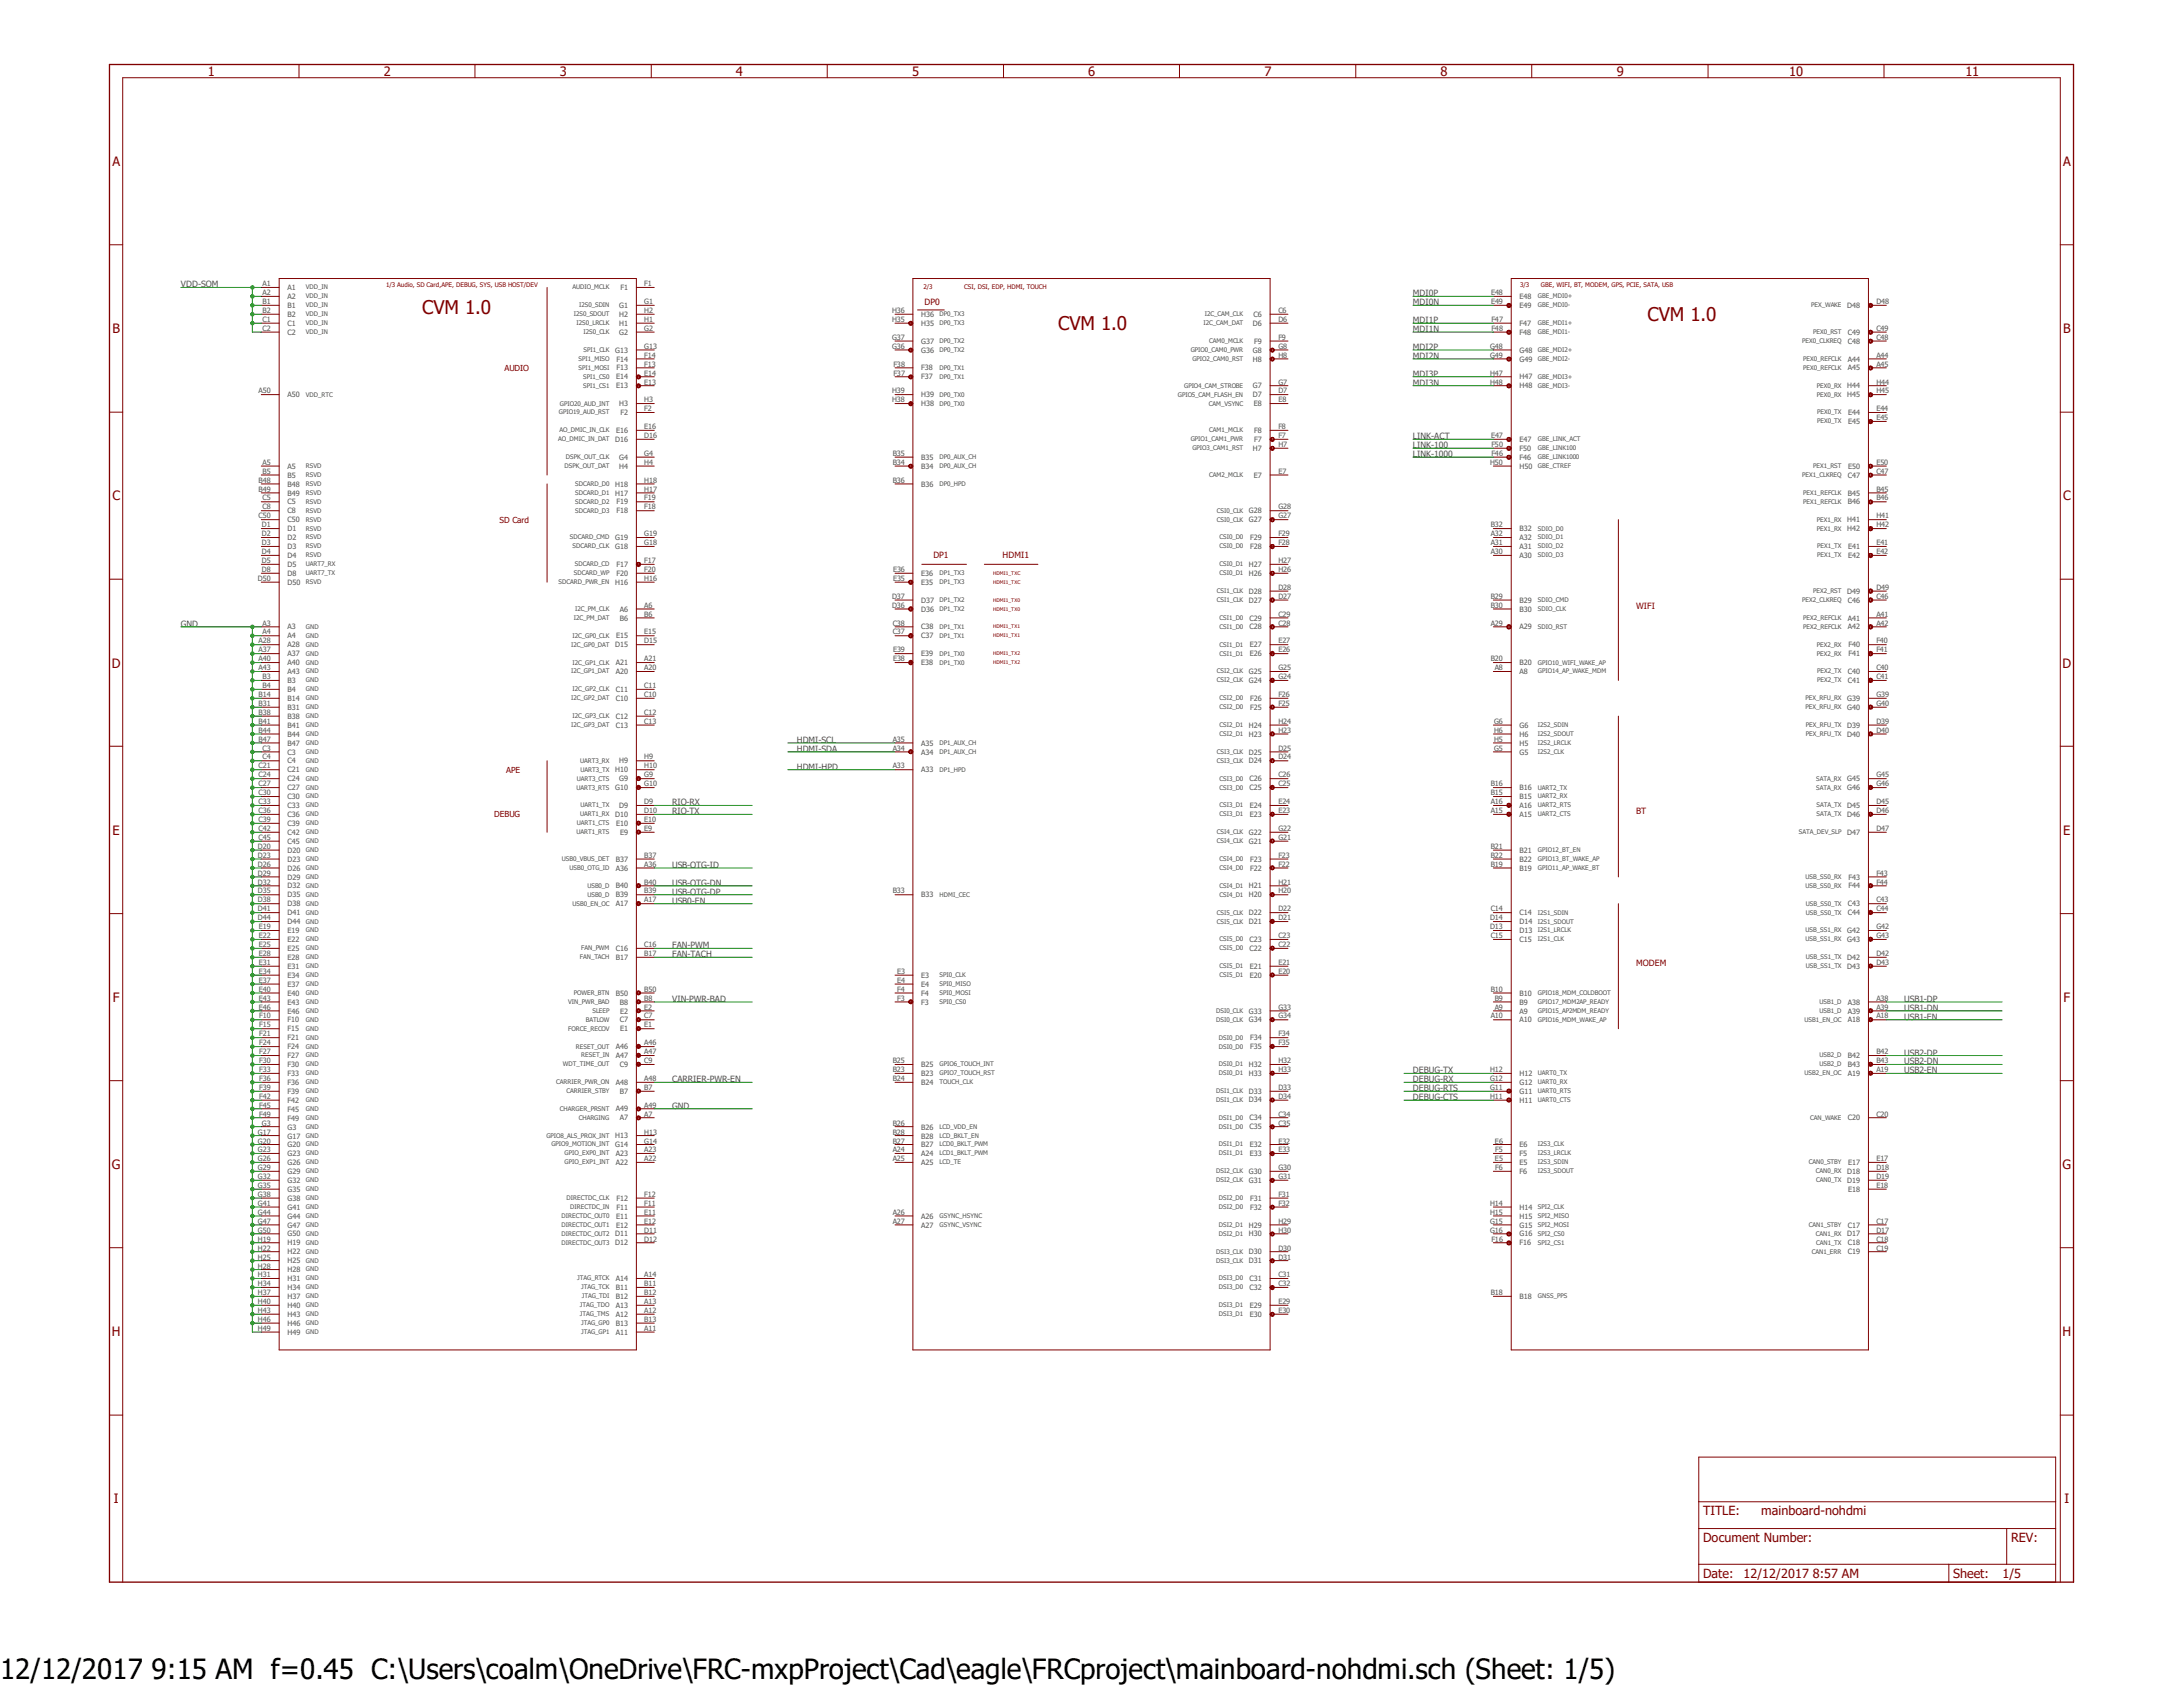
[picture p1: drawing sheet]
<svg xmlns="http://www.w3.org/2000/svg" width="279mm" height="216mm" viewBox="0 0 279 216" stroke-linecap="round" stroke-linejoin="round" font-family="sans-serif">
<defs><g id="words">
<text font-size="3.6" x="0" y="214.9">12/12/2017 9:15 AM f=0.45 C:\Users\coalm\OneDrive\FRC-mxpProject\Cad\eagle\FRCproject\mainboard-nohdmi.sch (Sheet: 1/5)</text>
<g font-size="2.4" fill="#800000">
<text x="54" y="40.2">CVM 1.0</text>
<text x="210.9" y="41.1">CVM 1.0</text>
<text x="135.4" y="42.2">CVM 1.0</text>
</g>
<g font-size="1.7" fill="#800000">
<text x="26.6" y="9.7">1</text>
<text x="49.1" y="9.7">2</text>
<text x="71.7" y="9.7">3</text>
<text x="94.2" y="9.7">4</text>
<text x="116.8" y="9.7">5</text>
<text x="139.3" y="9.7">6</text>
<text x="161.8" y="9.7">7</text>
<text x="184.4" y="9.7">8</text>
<text x="206.9" y="9.7">9</text>
<text x="229" y="9.7">10</text>
<text x="251.5" y="9.7">11</text>
<text x="14.4" y="21.3">A</text>
<text x="264.1" y="21.3">A</text>
<text x="14.4" y="42.6">B</text>
<text x="264.1" y="42.6">B</text>
<text x="14.4" y="64">C</text>
<text x="264.1" y="64">C</text>
<text x="14.3" y="85.4">D</text>
<text x="264" y="85.4">D</text>
<text x="14.4" y="106.8">E</text>
<text x="264.1" y="106.8">E</text>
<text x="14.4" y="128.2">F</text>
<text x="264.1" y="128.2">F</text>
<text x="14.3" y="149.6">G</text>
<text x="264" y="149.6">G</text>
<text x="14.3" y="171">H</text>
<text x="264" y="171">H</text>
<text x="14.6" y="192.4">I</text>
<text x="264.2" y="192.4">I</text>
</g>
<g font-size="1.6" fill="#800000">
<text x="218" y="193.9">TITLE:</text>
<text x="218" y="197.4">Document Number:</text>
<text x="225.4" y="193.9">mainboard-nohdmi</text>
<text x="257.4" y="197.4">REV:</text>
<text x="218" y="201.9">Date:</text>
<text x="223.1" y="201.9">12/12/2017 8:57 AM</text>
<text x="250" y="201.9">Sheet:</text>
<text x="256.3" y="201.9">1/5</text>
</g>
<g font-size="1.1" fill="#505050">
<text x="23.2" y="36.8">VDD-SOM</text>
<text x="180.8" y="37.9">MDI0P</text>
<text x="180.8" y="39.1">MDI0N</text>
<text x="180.8" y="41.4">MDI1P</text>
<text x="180.8" y="42.5">MDI1N</text>
<text x="180.8" y="44.8">MDI2P</text>
<text x="180.8" y="45.9">MDI2N</text>
<text x="180.8" y="48.2">MDI3P</text>
<text x="180.8" y="49.4">MDI3N</text>
<text x="180.8" y="56.2">LINK-ACT</text>
<text x="180.8" y="57.4">LINK-100</text>
<text x="180.8" y="58.5">LINK-1000</text>
<text x="23.2" y="80.2">GND</text>
<text x="102" y="95.1">HDMI-SCL</text>
<text x="102" y="98.5">HDMI-HPD</text>
<text x="102" y="96.2">HDMI-SDA</text>
<text x="86" y="103.1">RIO-RX</text>
<text x="86" y="104.2">RIO-TX</text>
<text x="86" y="113.4">USB-OTG-DN</text>
<text x="86" y="111.1">USB-OTG-ID</text>
<text x="86" y="114.5">USB-OTG-DP</text>
<text x="86" y="115.7">USB0-EN</text>
<text x="86" y="121.4">FAN-PWM</text>
<text x="86" y="122.5">FAN-TACH</text>
<text x="86" y="128.2">VIN-PWR-BAD</text>
<text x="243.7" y="130.5">USB1-EN</text>
<text x="243.7" y="128.2">USB1-DP</text>
<text x="243.7" y="129.4">USB1-DN</text>
<text x="180.8" y="137.4">DEBUG-TX</text>
<text x="243.7" y="137.4">USB2-EN</text>
<text x="243.7" y="136.2">USB2-DN</text>
<text x="243.7" y="135.1">USB2-DP</text>
<text x="86" y="141.9">GND</text>
<text x="86" y="138.5">CARRIER-PWR-EN</text>
<text x="180.8" y="138.5">DEBUG-RX</text>
<text x="180.8" y="139.7">DEBUG-RTS</text>
<text x="180.8" y="140.8">DEBUG-CTS</text>
</g>
<g font-size="1.1" fill="#800000">
<text x="118.3" y="39.1">DP0</text>
<text x="64.6" y="47.5">AUDIO</text>
<text x="63.9" y="66.9">SD Card</text>
<text x="119.5" y="71.5">DP1</text>
<text x="128.3" y="71.5">HDMI1</text>
<text x="209.4" y="77.9">WIFI</text>
<text x="64.8" y="98.9">APE</text>
<text x="63.2" y="104.6">DEBUG</text>
<text x="209.4" y="104.2">BT</text>
<text x="209.4" y="123.7">MODEM</text>
</g>
<g font-size=".9" fill="#505050">
<text x="33.6" y="36.7">A1</text>
<text x="33.6" y="37.8">A2</text>
<text x="33.6" y="38.9">B1</text>
<text x="33.6" y="40.1">B2</text>
<text x="33.6" y="41.2">C1</text>
<text x="36.8" y="37.1">A1</text>
<text x="36.8" y="38.3">A2</text>
<text x="36.8" y="39.4">B1</text>
<text x="36.8" y="40.6">B2</text>
<text x="36.8" y="41.7">C1</text>
<text x="79.2" y="40.6">H2</text>
<text x="79.2" y="39.4">G1</text>
<text x="79.2" y="41.7">H1</text>
<text x="79.4" y="37.1">F1</text>
<text x="82.5" y="36.7">F1</text>
<text x="82.5" y="40.1">H2</text>
<text x="82.5" y="38.9">G1</text>
<text x="82.5" y="41.2">H1</text>
<text x="114.2" y="40.1">H36</text>
<text x="114.2" y="41.2">H35</text>
<text x="117.9" y="40.6">H36</text>
<text x="117.9" y="41.7">H35</text>
<text x="160.4" y="41.7">D6</text>
<text x="160.4" y="40.6">C6</text>
<text x="163.6" y="40.1">C6</text>
<text x="163.6" y="41.2">D6</text>
<text x="190.8" y="37.8">E48</text>
<text x="190.8" y="38.9">E49</text>
<text x="190.9" y="41.2">F47</text>
<text x="194.5" y="38.3">E48</text>
<text x="194.5" y="39.4">E49</text>
<text x="194.5" y="41.7">F47</text>
<text x="236.4" y="39.4">D48</text>
<text x="240.2" y="38.9">D48</text>
<text x="33.6" y="42.4">C2</text>
<text x="36.8" y="42.8">C2</text>
<text x="78.7" y="45.1">G13</text>
<text x="78.9" y="46.3">F14</text>
<text x="78.9" y="47.4">F13</text>
<text x="79.2" y="42.8">G2</text>
<text x="82.5" y="42.4">G2</text>
<text x="82.5" y="44.7">G13</text>
<text x="82.5" y="45.8">F14</text>
<text x="82.5" y="46.9">F13</text>
<text x="114.2" y="43.5">G37</text>
<text x="114.2" y="44.7">G36</text>
<text x="114.3" y="46.9">F38</text>
<text x="117.9" y="44">G37</text>
<text x="117.9" y="45.1">G36</text>
<text x="117.9" y="47.4">F38</text>
<text x="160.4" y="45.1">G8</text>
<text x="160.4" y="46.3">H8</text>
<text x="160.5" y="44">F9</text>
<text x="163.6" y="43.5">F9</text>
<text x="163.6" y="44.7">G8</text>
<text x="163.6" y="45.8">H8</text>
<text x="190.7" y="44.7">G48</text>
<text x="190.7" y="45.8">G49</text>
<text x="190.9" y="42.4">F48</text>
<text x="194.5" y="42.8">F48</text>
<text x="194.5" y="45.1">G48</text>
<text x="194.5" y="46.3">G49</text>
<text x="236.5" y="42.8">C49</text>
<text x="236.5" y="44">C48</text>
<text x="236.5" y="46.3">A44</text>
<text x="236.5" y="47.4">A45</text>
<text x="240.2" y="42.4">C49</text>
<text x="240.2" y="43.5">C48</text>
<text x="240.2" y="45.8">A44</text>
<text x="240.2" y="46.9">A45</text>
<text x="33.1" y="50.3">A50</text>
<text x="36.8" y="50.8">A50</text>
<text x="78.9" y="48.6">E14</text>
<text x="78.9" y="49.7">E13</text>
<text x="79.2" y="52">H3</text>
<text x="79.4" y="53.1">F2</text>
<text x="82.5" y="48.1">E14</text>
<text x="82.5" y="49.2">E13</text>
<text x="82.5" y="51.5">H3</text>
<text x="82.5" y="52.6">F2</text>
<text x="114.2" y="50.3">H39</text>
<text x="114.2" y="51.5">H38</text>
<text x="114.3" y="48.1">F37</text>
<text x="117.9" y="48.6">F37</text>
<text x="117.9" y="50.8">H39</text>
<text x="117.9" y="52">H38</text>
<text x="160.4" y="49.7">G7</text>
<text x="160.4" y="50.8">D7</text>
<text x="160.5" y="52">E8</text>
<text x="163.6" y="49.2">G7</text>
<text x="163.6" y="51.5">E8</text>
<text x="163.6" y="50.3">D7</text>
<text x="190.7" y="48.1">H47</text>
<text x="190.7" y="49.2">H48</text>
<text x="194.5" y="48.6">H47</text>
<text x="194.5" y="49.7">H48</text>
<text x="236.4" y="49.7">H44</text>
<text x="236.4" y="50.8">H45</text>
<text x="236.6" y="53.1">E44</text>
<text x="240.2" y="49.2">H44</text>
<text x="240.2" y="50.3">H45</text>
<text x="240.2" y="52.6">E44</text>
<text x="240.2" y="53.8">E45</text>
<text x="33.6" y="59.5">A5</text>
<text x="36.8" y="60">A5</text>
<text x="78.7" y="56.6">D16</text>
<text x="78.9" y="55.4">E16</text>
<text x="79.2" y="58.8">G4</text>
<text x="79.2" y="60">H4</text>
<text x="82.5" y="54.9">E16</text>
<text x="82.5" y="56">D16</text>
<text x="82.5" y="58.3">G4</text>
<text x="82.5" y="59.5">H4</text>
<text x="114.3" y="58.3">B35</text>
<text x="114.3" y="59.5">B34</text>
<text x="117.9" y="58.8">B35</text>
<text x="117.9" y="60">B34</text>
<text x="160.4" y="57.7">H7</text>
<text x="160.5" y="55.4">F8</text>
<text x="160.5" y="56.6">F7</text>
<text x="163.6" y="54.9">F8</text>
<text x="163.6" y="56">F7</text>
<text x="163.6" y="57.2">H7</text>
<text x="190.7" y="59.5">H50</text>
<text x="190.8" y="56">E47</text>
<text x="190.9" y="57.2">F50</text>
<text x="190.9" y="58.3">F46</text>
<text x="194.5" y="56.6">E47</text>
<text x="194.5" y="57.7">F50</text>
<text x="194.5" y="58.8">F46</text>
<text x="194.5" y="60">H50</text>
<text x="236.6" y="54.3">E45</text>
<text x="236.6" y="60">E50</text>
<text x="240.2" y="59.5">E50</text>
<text x="33.1" y="61.8">B48</text>
<text x="33.1" y="62.9">B49</text>
<text x="33.6" y="60.6">B5</text>
<text x="33.6" y="64">C5</text>
<text x="33.6" y="65.2">C8</text>
<text x="36.8" y="61.1">B5</text>
<text x="36.8" y="62.3">B48</text>
<text x="36.8" y="63.4">B49</text>
<text x="36.8" y="64.6">C5</text>
<text x="36.8" y="65.7">C8</text>
<text x="78.7" y="62.3">H18</text>
<text x="78.7" y="63.4">H17</text>
<text x="78.9" y="64.6">F19</text>
<text x="78.9" y="65.7">F18</text>
<text x="82.5" y="61.8">H18</text>
<text x="82.5" y="62.9">H17</text>
<text x="82.5" y="64">F19</text>
<text x="82.5" y="65.2">F18</text>
<text x="114.3" y="61.8">B36</text>
<text x="117.9" y="62.3">B36</text>
<text x="159.8" y="65.7">G28</text>
<text x="160.5" y="61.1">E7</text>
<text x="163.6" y="60.6">E7</text>
<text x="163.6" y="65.2">G28</text>
<text x="236.5" y="61.1">C47</text>
<text x="236.5" y="63.4">B45</text>
<text x="236.5" y="64.6">B46</text>
<text x="240.2" y="60.6">C47</text>
<text x="240.2" y="62.9">B45</text>
<text x="240.2" y="64">B46</text>
<text x="33.1" y="66.3">C50</text>
<text x="33.5" y="67.5">D1</text>
<text x="33.5" y="68.6">D2</text>
<text x="33.5" y="69.8">D3</text>
<text x="33.5" y="70.9">D4</text>
<text x="36.8" y="66.8">C50</text>
<text x="36.8" y="68">D1</text>
<text x="36.8" y="69.1">D2</text>
<text x="36.8" y="70.3">D3</text>
<text x="36.8" y="71.4">D4</text>
<text x="78.7" y="69.1">G19</text>
<text x="78.7" y="70.3">G18</text>
<text x="82.5" y="68.6">G19</text>
<text x="82.5" y="69.8">G18</text>
<text x="159.8" y="66.8">G27</text>
<text x="160" y="69.1">F29</text>
<text x="160" y="70.3">F28</text>
<text x="163.6" y="66.3">G27</text>
<text x="163.6" y="68.6">F29</text>
<text x="163.6" y="69.8">F28</text>
<text x="190.8" y="67.5">B32</text>
<text x="190.8" y="68.6">A32</text>
<text x="190.8" y="69.8">A31</text>
<text x="190.8" y="70.9">A30</text>
<text x="194.5" y="68">B32</text>
<text x="194.5" y="69.1">A32</text>
<text x="194.5" y="70.3">A31</text>
<text x="194.5" y="71.4">A30</text>
<text x="236.4" y="66.8">H41</text>
<text x="236.4" y="68">H42</text>
<text x="236.6" y="70.3">E41</text>
<text x="236.6" y="71.4">E42</text>
<text x="240.2" y="66.3">H41</text>
<text x="240.2" y="67.5">H42</text>
<text x="240.2" y="69.8">E41</text>
<text x="240.2" y="70.9">E42</text>
<text x="33" y="74.3">D50</text>
<text x="33.5" y="72.1">D5</text>
<text x="33.5" y="73.2">D8</text>
<text x="36.8" y="72.6">D5</text>
<text x="36.8" y="73.7">D8</text>
<text x="36.8" y="74.8">D50</text>
<text x="78.7" y="74.8">H16</text>
<text x="78.9" y="72.6">F17</text>
<text x="78.9" y="73.7">F20</text>
<text x="82.5" y="72.1">F17</text>
<text x="82.5" y="73.2">F20</text>
<text x="82.5" y="74.3">H16</text>
<text x="82.5" y="77.8">A6</text>
<text x="114.2" y="76.6">D37</text>
<text x="114.2" y="77.8">D36</text>
<text x="114.3" y="73.2">E36</text>
<text x="114.3" y="74.3">E35</text>
<text x="117.9" y="73.7">E36</text>
<text x="117.9" y="74.8">E35</text>
<text x="117.9" y="77.1">D37</text>
<text x="159.8" y="72.6">H27</text>
<text x="159.8" y="73.7">H26</text>
<text x="159.8" y="76">D28</text>
<text x="159.8" y="77.1">D27</text>
<text x="163.6" y="72.1">H27</text>
<text x="163.6" y="73.2">H26</text>
<text x="163.6" y="75.5">D28</text>
<text x="163.6" y="76.6">D27</text>
<text x="190.8" y="76.6">B29</text>
<text x="190.8" y="77.8">B30</text>
<text x="194.5" y="77.1">B29</text>
<text x="236.4" y="76">D49</text>
<text x="236.5" y="77.1">C46</text>
<text x="240.2" y="75.5">D49</text>
<text x="240.2" y="76.6">C46</text>
<text x="33.1" y="82.3">A28</text>
<text x="33.1" y="83.5">A37</text>
<text x="33.6" y="80.1">A3</text>
<text x="33.6" y="81.2">A4</text>
<text x="36.8" y="80.6">A3</text>
<text x="36.8" y="81.7">A4</text>
<text x="36.8" y="82.8">A28</text>
<text x="36.8" y="84">A37</text>
<text x="78.7" y="82.8">D15</text>
<text x="78.9" y="81.7">E15</text>
<text x="79.3" y="78.3">A6</text>
<text x="79.3" y="79.4">B6</text>
<text x="82.5" y="78.9">B6</text>
<text x="82.5" y="81.2">E15</text>
<text x="82.5" y="82.3">D15</text>
<text x="114.3" y="80.1">C38</text>
<text x="114.3" y="81.2">C37</text>
<text x="114.3" y="83.5">E39</text>
<text x="117.9" y="78.3">D36</text>
<text x="117.9" y="80.6">C38</text>
<text x="117.9" y="81.7">C37</text>
<text x="117.9" y="84">E39</text>
<text x="159.9" y="79.4">C29</text>
<text x="159.9" y="80.6">C28</text>
<text x="160" y="82.8">E27</text>
<text x="160" y="84">E26</text>
<text x="163.6" y="78.9">C29</text>
<text x="163.6" y="80.1">C28</text>
<text x="163.6" y="82.3">E27</text>
<text x="163.6" y="83.5">E26</text>
<text x="190.8" y="80.1">A29</text>
<text x="194.5" y="78.3">B30</text>
<text x="194.5" y="80.6">A29</text>
<text x="236.5" y="79.4">A41</text>
<text x="236.5" y="80.6">A42</text>
<text x="236.6" y="82.8">F40</text>
<text x="236.6" y="84">F41</text>
<text x="240.2" y="78.9">A41</text>
<text x="240.2" y="80.1">A42</text>
<text x="240.2" y="82.3">F40</text>
<text x="240.2" y="83.5">F41</text>
<text x="33.1" y="84.6">A40</text>
<text x="33.1" y="85.8">A43</text>
<text x="33.1" y="89.2">B14</text>
<text x="33.6" y="86.9">B3</text>
<text x="33.6" y="88.1">B4</text>
<text x="36.8" y="85.1">A40</text>
<text x="36.8" y="86.3">A43</text>
<text x="36.8" y="87.4">B3</text>
<text x="36.8" y="88.6">B4</text>
<text x="36.8" y="89.7">B14</text>
<text x="78.8" y="85.1">A21</text>
<text x="78.8" y="86.3">A20</text>
<text x="78.8" y="88.6">C11</text>
<text x="78.8" y="89.7">C10</text>
<text x="82.5" y="84.6">A21</text>
<text x="82.5" y="85.8">A20</text>
<text x="82.5" y="88.1">C11</text>
<text x="82.5" y="89.2">C10</text>
<text x="114.3" y="84.6">E38</text>
<text x="117.9" y="85.1">E38</text>
<text x="159.8" y="86.3">G25</text>
<text x="159.8" y="87.4">G24</text>
<text x="160" y="89.7">F26</text>
<text x="163.6" y="85.8">G25</text>
<text x="163.6" y="86.9">G24</text>
<text x="163.6" y="89.2">F26</text>
<text x="190.8" y="84.6">B20</text>
<text x="191.3" y="85.8">A8</text>
<text x="194.5" y="85.1">B20</text>
<text x="194.5" y="86.3">A8</text>
<text x="236.4" y="89.7">G39</text>
<text x="236.5" y="86.3">C40</text>
<text x="236.5" y="87.4">C41</text>
<text x="240.2" y="85.8">C40</text>
<text x="240.2" y="86.9">C41</text>
<text x="240.2" y="89.2">G39</text>
<text x="33.1" y="90.3">B31</text>
<text x="33.1" y="91.5">B38</text>
<text x="33.1" y="92.6">B41</text>
<text x="33.1" y="93.8">B44</text>
<text x="33.1" y="94.9">B47</text>
<text x="36.8" y="90.8">B31</text>
<text x="36.8" y="92">B38</text>
<text x="36.8" y="93.1">B41</text>
<text x="36.8" y="94.3">B44</text>
<text x="36.8" y="95.4">B47</text>
<text x="78.8" y="92">C12</text>
<text x="78.8" y="93.1">C13</text>
<text x="82.5" y="91.5">C12</text>
<text x="82.5" y="92.6">C13</text>
<text x="114.3" y="94.9">A35</text>
<text x="117.9" y="95.4">A35</text>
<text x="159.8" y="93.1">H24</text>
<text x="159.8" y="94.3">H23</text>
<text x="160" y="90.8">F25</text>
<text x="163.6" y="90.3">F25</text>
<text x="163.6" y="92.6">H24</text>
<text x="163.6" y="93.8">H23</text>
<text x="191.2" y="92.6">G6</text>
<text x="191.2" y="93.8">H6</text>
<text x="191.2" y="94.9">H5</text>
<text x="194.5" y="93.1">G6</text>
<text x="194.5" y="94.3">H6</text>
<text x="194.5" y="95.4">H5</text>
<text x="236.4" y="90.8">G40</text>
<text x="236.4" y="93.1">D39</text>
<text x="236.4" y="94.3">D40</text>
<text x="240.2" y="90.3">G40</text>
<text x="240.2" y="92.6">D39</text>
<text x="240.2" y="93.8">D40</text>
<text x="33.1" y="98.3">C21</text>
<text x="33.1" y="99.5">C24</text>
<text x="33.1" y="100.6">C27</text>
<text x="33.1" y="101.8">C30</text>
<text x="33.6" y="96.1">C3</text>
<text x="33.6" y="97.2">C4</text>
<text x="36.8" y="96.6">C3</text>
<text x="36.8" y="97.7">C4</text>
<text x="36.8" y="98.8">C21</text>
<text x="36.8" y="100">C24</text>
<text x="36.8" y="101.1">C27</text>
<text x="78.7" y="98.8">H10</text>
<text x="78.7" y="101.1">G10</text>
<text x="79.2" y="97.7">H9</text>
<text x="79.2" y="100">G9</text>
<text x="82.5" y="97.2">H9</text>
<text x="82.5" y="98.3">H10</text>
<text x="82.5" y="99.5">G9</text>
<text x="82.5" y="100.6">G10</text>
<text x="114.3" y="96.1">A34</text>
<text x="114.3" y="98.3">A33</text>
<text x="117.9" y="96.6">A34</text>
<text x="117.9" y="98.8">A33</text>
<text x="159.8" y="96.6">D25</text>
<text x="159.8" y="97.7">D24</text>
<text x="159.9" y="100">C26</text>
<text x="159.9" y="101.1">C25</text>
<text x="163.6" y="96.1">D25</text>
<text x="163.6" y="97.2">D24</text>
<text x="163.6" y="99.5">C26</text>
<text x="163.6" y="100.6">C25</text>
<text x="190.8" y="100.6">B16</text>
<text x="190.8" y="101.8">B15</text>
<text x="191.2" y="96.1">G5</text>
<text x="194.5" y="96.6">G5</text>
<text x="194.5" y="101.1">B16</text>
<text x="236.4" y="100">G45</text>
<text x="236.4" y="101.1">G46</text>
<text x="240.2" y="99.5">G45</text>
<text x="240.2" y="100.6">G46</text>
<text x="33.1" y="102.9">C33</text>
<text x="33.1" y="104.1">C36</text>
<text x="33.1" y="105.2">C39</text>
<text x="33.1" y="106.3">C42</text>
<text x="33.1" y="107.5">C45</text>
<text x="36.8" y="102.3">C30</text>
<text x="36.8" y="103.4">C33</text>
<text x="36.8" y="104.6">C36</text>
<text x="36.8" y="105.7">C39</text>
<text x="36.8" y="106.8">C42</text>
<text x="36.8" y="108">C45</text>
<text x="78.7" y="104.6">D10</text>
<text x="78.9" y="105.7">E10</text>
<text x="79.2" y="103.4">D9</text>
<text x="79.4" y="106.8">E9</text>
<text x="82.5" y="102.9">D9</text>
<text x="82.5" y="104.1">D10</text>
<text x="82.5" y="105.2">E10</text>
<text x="82.5" y="106.3">E9</text>
<text x="159.8" y="106.8">G22</text>
<text x="159.8" y="108">G21</text>
<text x="160" y="103.4">E24</text>
<text x="160" y="104.6">E23</text>
<text x="163.6" y="102.9">E24</text>
<text x="163.6" y="104.1">E23</text>
<text x="163.6" y="106.3">G22</text>
<text x="163.6" y="107.5">G21</text>
<text x="190.8" y="102.9">A16</text>
<text x="190.8" y="104.1">A15</text>
<text x="194.5" y="102.3">B15</text>
<text x="194.5" y="103.4">A16</text>
<text x="194.5" y="104.6">A15</text>
<text x="236.4" y="103.4">D45</text>
<text x="236.4" y="104.6">D46</text>
<text x="236.4" y="106.8">D47</text>
<text x="240.2" y="102.9">D45</text>
<text x="240.2" y="104.1">D46</text>
<text x="240.2" y="106.3">D47</text>
<text x="33" y="108.6">D20</text>
<text x="33" y="109.8">D23</text>
<text x="33" y="110.9">D26</text>
<text x="33" y="112.1">D29</text>
<text x="33" y="113.2">D32</text>
<text x="36.8" y="109.1">D20</text>
<text x="36.8" y="110.3">D23</text>
<text x="36.8" y="111.4">D26</text>
<text x="36.8" y="112.6">D29</text>
<text x="36.8" y="113.7">D32</text>
<text x="78.8" y="110.3">B37</text>
<text x="78.8" y="111.4">A36</text>
<text x="78.8" y="113.7">B40</text>
<text x="82.5" y="109.8">B37</text>
<text x="82.5" y="110.9">A36</text>
<text x="82.5" y="113.2">B40</text>
<text x="159.8" y="113.7">H21</text>
<text x="160" y="110.3">F23</text>
<text x="160" y="111.4">F22</text>
<text x="163.6" y="109.8">F23</text>
<text x="163.6" y="110.9">F22</text>
<text x="163.6" y="113.2">H21</text>
<text x="190.8" y="108.6">B21</text>
<text x="190.8" y="109.8">B22</text>
<text x="190.8" y="110.9">B19</text>
<text x="194.5" y="109.1">B21</text>
<text x="194.5" y="110.3">B22</text>
<text x="194.5" y="111.4">B19</text>
<text x="236.6" y="112.6">F43</text>
<text x="236.6" y="113.7">F44</text>
<text x="240.2" y="112.1">F43</text>
<text x="240.2" y="113.2">F44</text>
<text x="33" y="114.3">D35</text>
<text x="33" y="115.5">D38</text>
<text x="33" y="116.6">D41</text>
<text x="33" y="117.8">D44</text>
<text x="33.1" y="118.9">E19</text>
<text x="36.8" y="114.8">D35</text>
<text x="36.8" y="116">D38</text>
<text x="36.8" y="117.1">D41</text>
<text x="36.8" y="118.3">D44</text>
<text x="36.8" y="119.4">E19</text>
<text x="78.8" y="114.8">B39</text>
<text x="78.8" y="116">A17</text>
<text x="82.5" y="114.3">B39</text>
<text x="82.5" y="115.5">A17</text>
<text x="114.3" y="114.3">B33</text>
<text x="117.9" y="114.8">B33</text>
<text x="159.8" y="114.8">H20</text>
<text x="159.8" y="117.1">D22</text>
<text x="159.8" y="118.3">D21</text>
<text x="163.6" y="114.3">H20</text>
<text x="163.6" y="116.6">D22</text>
<text x="163.6" y="117.8">D21</text>
<text x="190.7" y="117.8">D14</text>
<text x="190.7" y="118.9">D13</text>
<text x="190.8" y="116.6">C14</text>
<text x="194.5" y="117.1">C14</text>
<text x="194.5" y="118.3">D14</text>
<text x="194.5" y="119.4">D13</text>
<text x="236.4" y="119.4">G42</text>
<text x="236.5" y="116">C43</text>
<text x="236.5" y="117.1">C44</text>
<text x="240.2" y="115.5">C43</text>
<text x="240.2" y="116.6">C44</text>
<text x="240.2" y="118.9">G42</text>
<text x="33.1" y="120.1">E22</text>
<text x="33.1" y="121.2">E25</text>
<text x="33.1" y="122.3">E28</text>
<text x="33.1" y="123.5">E31</text>
<text x="33.1" y="124.6">E34</text>
<text x="33.1" y="125.8">E37</text>
<text x="36.8" y="120.6">E22</text>
<text x="36.8" y="121.7">E25</text>
<text x="36.8" y="122.8">E28</text>
<text x="36.8" y="124">E31</text>
<text x="36.8" y="125.1">E34</text>
<text x="78.8" y="121.7">C16</text>
<text x="78.8" y="122.8">B17</text>
<text x="82.5" y="121.2">C16</text>
<text x="82.5" y="122.3">B17</text>
<text x="114.8" y="124.6">E3</text>
<text x="114.8" y="125.8">E4</text>
<text x="117.9" y="125.1">E3</text>
<text x="159.9" y="120.6">C23</text>
<text x="159.9" y="121.7">C22</text>
<text x="160" y="124">E21</text>
<text x="160" y="125.1">E20</text>
<text x="163.6" y="120.1">C23</text>
<text x="163.6" y="121.2">C22</text>
<text x="163.6" y="123.5">E21</text>
<text x="163.6" y="124.6">E20</text>
<text x="190.8" y="120.1">C15</text>
<text x="194.5" y="120.6">C15</text>
<text x="236.4" y="120.6">G43</text>
<text x="236.4" y="122.8">D42</text>
<text x="236.4" y="124">D43</text>
<text x="240.2" y="120.1">G43</text>
<text x="240.2" y="122.3">D42</text>
<text x="240.2" y="123.5">D43</text>
<text x="33.1" y="126.9">E40</text>
<text x="33.1" y="128.1">E43</text>
<text x="33.1" y="129.2">E46</text>
<text x="33.2" y="130.3">F10</text>
<text x="33.2" y="131.5">F15</text>
<text x="36.8" y="126.3">E37</text>
<text x="36.8" y="127.4">E40</text>
<text x="36.8" y="128.6">E43</text>
<text x="36.8" y="129.7">E46</text>
<text x="36.8" y="130.8">F10</text>
<text x="36.8" y="132">F15</text>
<text x="78.8" y="127.4">B50</text>
<text x="79.3" y="128.6">B8</text>
<text x="79.3" y="130.8">C7</text>
<text x="79.4" y="129.7">E2</text>
<text x="79.4" y="132">E1</text>
<text x="82.5" y="126.9">B50</text>
<text x="82.5" y="128.1">B8</text>
<text x="82.5" y="129.2">E2</text>
<text x="82.5" y="130.3">C7</text>
<text x="82.5" y="131.5">E1</text>
<text x="114.8" y="126.9">F4</text>
<text x="114.8" y="128.1">F3</text>
<text x="117.9" y="126.3">E4</text>
<text x="117.9" y="127.4">F4</text>
<text x="117.9" y="128.6">F3</text>
<text x="159.8" y="129.7">G33</text>
<text x="159.8" y="130.8">G34</text>
<text x="163.6" y="129.2">G33</text>
<text x="163.6" y="130.3">G34</text>
<text x="190.8" y="126.9">B10</text>
<text x="190.8" y="130.3">A10</text>
<text x="191.3" y="128.1">B9</text>
<text x="191.3" y="129.2">A9</text>
<text x="194.5" y="127.4">B10</text>
<text x="194.5" y="128.6">B9</text>
<text x="194.5" y="129.7">A9</text>
<text x="194.5" y="130.8">A10</text>
<text x="236.5" y="128.6">A38</text>
<text x="236.5" y="129.7">A39</text>
<text x="236.5" y="130.8">A18</text>
<text x="240.2" y="128.1">A38</text>
<text x="240.2" y="129.2">A39</text>
<text x="240.2" y="130.3">A18</text>
<text x="33.2" y="132.6">F21</text>
<text x="33.2" y="133.8">F24</text>
<text x="33.2" y="134.9">F27</text>
<text x="33.2" y="136.1">F30</text>
<text x="33.2" y="137.2">F33</text>
<text x="36.8" y="133.1">F21</text>
<text x="36.8" y="134.3">F24</text>
<text x="36.8" y="135.4">F27</text>
<text x="36.8" y="136.6">F30</text>
<text x="36.8" y="137.7">F33</text>
<text x="78.8" y="134.2">A46</text>
<text x="78.8" y="135.4">A47</text>
<text x="79.3" y="136.5">C9</text>
<text x="82.5" y="133.8">A46</text>
<text x="82.5" y="134.9">A47</text>
<text x="82.5" y="136.1">C9</text>
<text x="114.3" y="136.1">B25</text>
<text x="114.3" y="137.2">B23</text>
<text x="117.9" y="136.6">B25</text>
<text x="117.9" y="137.7">B23</text>
<text x="159.8" y="136.5">H32</text>
<text x="159.8" y="137.7">H33</text>
<text x="160" y="133.1">F34</text>
<text x="160" y="134.2">F35</text>
<text x="163.6" y="132.6">F34</text>
<text x="163.6" y="133.8">F35</text>
<text x="163.6" y="136.1">H32</text>
<text x="163.6" y="137.2">H33</text>
<text x="190.7" y="137.2">H12</text>
<text x="194.5" y="137.7">H12</text>
<text x="236.5" y="135.4">B42</text>
<text x="236.5" y="136.5">B43</text>
<text x="236.5" y="137.7">A19</text>
<text x="240.2" y="134.9">B42</text>
<text x="240.2" y="136.1">B43</text>
<text x="240.2" y="137.2">A19</text>
<text x="33.2" y="138.3">F36</text>
<text x="33.2" y="139.5">F39</text>
<text x="33.2" y="140.6">F42</text>
<text x="33.2" y="141.8">F45</text>
<text x="33.2" y="142.9">F49</text>
<text x="36.8" y="138.9">F36</text>
<text x="36.8" y="140">F39</text>
<text x="36.8" y="141.1">F42</text>
<text x="36.8" y="142.3">F45</text>
<text x="36.8" y="143.4">F49</text>
<text x="78.8" y="138.8">A48</text>
<text x="78.8" y="142.2">A49</text>
<text x="79.3" y="140">B7</text>
<text x="79.3" y="143.4">A7</text>
<text x="82.5" y="138.3">A48</text>
<text x="82.5" y="139.5">B7</text>
<text x="82.5" y="141.8">A49</text>
<text x="82.5" y="142.9">A7</text>
<text x="114.3" y="138.3">B24</text>
<text x="117.9" y="138.9">B24</text>
<text x="159.8" y="140">D33</text>
<text x="159.8" y="141.1">D34</text>
<text x="159.9" y="143.4">C34</text>
<text x="163.6" y="139.5">D33</text>
<text x="163.6" y="140.6">D34</text>
<text x="163.6" y="142.9">C34</text>
<text x="190.7" y="138.3">G12</text>
<text x="190.7" y="139.5">G11</text>
<text x="190.7" y="140.6">H11</text>
<text x="194.5" y="138.9">G12</text>
<text x="194.5" y="140">G11</text>
<text x="194.5" y="141.1">H11</text>
<text x="236.5" y="143.4">C20</text>
<text x="240.2" y="142.9">C20</text>
<text x="33" y="145.2">G17</text>
<text x="33" y="146.3">G20</text>
<text x="33" y="147.5">G23</text>
<text x="33" y="148.6">G26</text>
<text x="33" y="149.8">G29</text>
<text x="33.5" y="144.1">G3</text>
<text x="36.8" y="144.6">G3</text>
<text x="36.8" y="145.7">G17</text>
<text x="36.8" y="146.9">G20</text>
<text x="36.8" y="148">G23</text>
<text x="36.8" y="149.1">G26</text>
<text x="78.7" y="145.7">H13</text>
<text x="78.7" y="146.8">G14</text>
<text x="78.8" y="148">A23</text>
<text x="78.8" y="149.1">A22</text>
<text x="82.5" y="145.2">H13</text>
<text x="82.5" y="146.3">G14</text>
<text x="82.5" y="147.5">A23</text>
<text x="82.5" y="148.6">A22</text>
<text x="114.3" y="144.1">B26</text>
<text x="114.3" y="145.2">B28</text>
<text x="114.3" y="146.3">B27</text>
<text x="114.3" y="147.5">A24</text>
<text x="114.3" y="148.6">A25</text>
<text x="117.9" y="144.6">B26</text>
<text x="117.9" y="145.7">B28</text>
<text x="117.9" y="146.9">B27</text>
<text x="117.9" y="148">A24</text>
<text x="117.9" y="149.1">A25</text>
<text x="159.9" y="144.5">C35</text>
<text x="160" y="146.8">E32</text>
<text x="160" y="148">E33</text>
<text x="163.6" y="144.1">C35</text>
<text x="163.6" y="146.3">E32</text>
<text x="163.6" y="147.5">E33</text>
<text x="163.6" y="149.8">G30</text>
<text x="191.3" y="146.3">E6</text>
<text x="191.3" y="148.6">E5</text>
<text x="191.4" y="147.5">F5</text>
<text x="191.4" y="149.8">F6</text>
<text x="194.5" y="146.9">E6</text>
<text x="194.5" y="148">F5</text>
<text x="194.5" y="149.1">E5</text>
<text x="236.6" y="149.1">E17</text>
<text x="240.2" y="148.6">E17</text>
<text x="240.2" y="149.8">D18</text>
<text x="33" y="150.9">G32</text>
<text x="33" y="152.1">G35</text>
<text x="33" y="153.2">G38</text>
<text x="33" y="154.3">G41</text>
<text x="33" y="155.5">G44</text>
<text x="36.8" y="150.3">G29</text>
<text x="36.8" y="151.4">G32</text>
<text x="36.8" y="152.6">G35</text>
<text x="36.8" y="153.7">G38</text>
<text x="36.8" y="154.9">G41</text>
<text x="36.8" y="156">G44</text>
<text x="78.9" y="156">E11</text>
<text x="78.9" y="153.7">F12</text>
<text x="78.9" y="154.8">F11</text>
<text x="82.5" y="153.2">F12</text>
<text x="82.5" y="154.3">F11</text>
<text x="82.5" y="155.5">E11</text>
<text x="114.3" y="155.5">A26</text>
<text x="117.9" y="156">A26</text>
<text x="159.8" y="150.2">G30</text>
<text x="159.8" y="151.4">G31</text>
<text x="160" y="153.7">F31</text>
<text x="160" y="154.8">F32</text>
<text x="163.6" y="150.9">G31</text>
<text x="163.6" y="153.2">F31</text>
<text x="163.6" y="154.3">F32</text>
<text x="190.7" y="154.3">H14</text>
<text x="190.7" y="155.5">H15</text>
<text x="194.5" y="150.3">F6</text>
<text x="194.5" y="154.9">H14</text>
<text x="194.5" y="156">H15</text>
<text x="236.4" y="150.2">D18</text>
<text x="236.4" y="151.4">D19</text>
<text x="236.6" y="152.5">E18</text>
<text x="240.2" y="150.9">D19</text>
<text x="240.2" y="152.1">E18</text>
<text x="33" y="156.6">G47</text>
<text x="33" y="157.8">G50</text>
<text x="33" y="158.9">H19</text>
<text x="33" y="160.1">H22</text>
<text x="33" y="161.2">H25</text>
<text x="36.8" y="157.1">G47</text>
<text x="36.8" y="158.2">G50</text>
<text x="36.8" y="159.4">H19</text>
<text x="36.8" y="160.5">H22</text>
<text x="36.8" y="161.7">H25</text>
<text x="78.7" y="158.2">D11</text>
<text x="78.7" y="159.4">D12</text>
<text x="78.9" y="157.1">E12</text>
<text x="82.5" y="156.6">E12</text>
<text x="82.5" y="157.8">D11</text>
<text x="82.5" y="158.9">D12</text>
<text x="114.3" y="156.6">A27</text>
<text x="117.9" y="157.1">A27</text>
<text x="159.8" y="157.1">H29</text>
<text x="159.8" y="158.2">H30</text>
<text x="159.8" y="160.5">D30</text>
<text x="159.8" y="161.7">D31</text>
<text x="163.6" y="156.6">H29</text>
<text x="163.6" y="157.8">H30</text>
<text x="163.6" y="160.1">D30</text>
<text x="163.6" y="161.2">D31</text>
<text x="190.7" y="156.6">G15</text>
<text x="190.7" y="157.8">G16</text>
<text x="190.9" y="158.9">F16</text>
<text x="194.5" y="157.1">G15</text>
<text x="194.5" y="158.2">G16</text>
<text x="194.5" y="159.4">F16</text>
<text x="236.4" y="158.2">D17</text>
<text x="236.5" y="157.1">C17</text>
<text x="236.5" y="159.4">C18</text>
<text x="236.5" y="160.5">C19</text>
<text x="240.2" y="156.6">C17</text>
<text x="240.2" y="157.8">D17</text>
<text x="240.2" y="158.9">C18</text>
<text x="240.2" y="160.1">C19</text>
<text x="33" y="162.3">H28</text>
<text x="33" y="163.5">H31</text>
<text x="33" y="164.6">H34</text>
<text x="33" y="165.8">H37</text>
<text x="33" y="166.9">H40</text>
<text x="36.8" y="162.8">H28</text>
<text x="36.8" y="164">H31</text>
<text x="36.8" y="165.1">H34</text>
<text x="36.8" y="166.2">H37</text>
<text x="36.8" y="167.4">H40</text>
<text x="78.8" y="164">A14</text>
<text x="78.8" y="165.1">B11</text>
<text x="78.8" y="166.2">B12</text>
<text x="78.8" y="167.4">A13</text>
<text x="82.5" y="163.5">A14</text>
<text x="82.5" y="164.6">B11</text>
<text x="82.5" y="165.8">B12</text>
<text x="82.5" y="166.9">A13</text>
<text x="159.9" y="164">C31</text>
<text x="159.9" y="165.1">C32</text>
<text x="160" y="167.4">E29</text>
<text x="163.6" y="163.5">C31</text>
<text x="163.6" y="164.6">C32</text>
<text x="163.6" y="166.9">E29</text>
<text x="190.8" y="165.8">B18</text>
<text x="194.5" y="166.2">B18</text>
<text x="33" y="168.1">H43</text>
<text x="33" y="169.2">H46</text>
<text x="33" y="170.3">H49</text>
<text x="36.8" y="168.5">H43</text>
<text x="36.8" y="169.7">H46</text>
<text x="36.8" y="170.8">H49</text>
<text x="78.8" y="168.5">A12</text>
<text x="78.8" y="169.7">B13</text>
<text x="78.8" y="170.8">A11</text>
<text x="82.5" y="168.1">A12</text>
<text x="82.5" y="169.2">B13</text>
<text x="82.5" y="170.3">A11</text>
<text x="160" y="168.5">E30</text>
<text x="163.6" y="168.1">E30</text>
</g>
<g font-size=".8" fill="#505050">
<text x="39.2" y="37">VDD_IN</text>
<text x="39.2" y="38.2">VDD_IN</text>
<text x="39.2" y="39.3">VDD_IN</text>
<text x="39.2" y="40.5">VDD_IN</text>
<text x="39.2" y="41.6">VDD_IN</text>
<text x="73.3" y="37">AUDIO_MCLK</text>
<text x="73.4" y="40.5">I2S0_SDOUT</text>
<text x="73.8" y="41.6">I2S0_LRCLK</text>
<text x="74.1" y="39.3">I2S0_SDIN</text>
<text x="120.3" y="40.5">DP0_TX3</text>
<text x="120.3" y="41.6">DP0_TX3</text>
<text x="154" y="41.6">I2C_CAM_DAT</text>
<text x="154.2" y="40.5">I2C_CAM_CLK</text>
<text x="196.8" y="38.2">GBE_MDI0+</text>
<text x="196.8" y="39.3">GBE_MDI0-</text>
<text x="196.8" y="41.6">GBE_MDI1+</text>
<text x="231.8" y="39.3">PEX_WAKE</text>
<text x="39.2" y="42.8">VDD_IN</text>
<text x="74" y="46.2">SPI1_MISO</text>
<text x="74" y="47.3">SPI1_MOSI</text>
<text x="74.7" y="42.8">I2S0_CLK</text>
<text x="74.7" y="45">SPI1_CLK</text>
<text x="120.3" y="43.9">DP0_TX2</text>
<text x="120.3" y="45">DP0_TX2</text>
<text x="120.3" y="47.3">DP0_TX1</text>
<text x="152.4" y="45">GPIO0_CAM0_PWR</text>
<text x="152.6" y="46.2">GPIO2_CAM0_RST</text>
<text x="154.8" y="43.9">CAM0_MCLK</text>
<text x="196.8" y="42.8">GBE_MDI1-</text>
<text x="196.8" y="45">GBE_MDI2+</text>
<text x="196.8" y="46.2">GBE_MDI2-</text>
<text x="230.7" y="43.9">PEX0_CLKREQ</text>
<text x="230.8" y="46.2">PEX0_REFCLK</text>
<text x="230.8" y="47.3">PEX0_REFCLK</text>
<text x="232.1" y="42.8">PEX0_RST</text>
<text x="39.2" y="50.8">VDD_RTC</text>
<text x="71.5" y="53">GPIO19_AUD_RST</text>
<text x="71.7" y="51.9">GPIO20_AUD_INT</text>
<text x="74.6" y="48.5">SPI1_CS0</text>
<text x="74.6" y="49.6">SPI1_CS1</text>
<text x="120.3" y="48.5">DP0_TX1</text>
<text x="120.3" y="50.8">DP0_TX0</text>
<text x="120.3" y="51.9">DP0_TX0</text>
<text x="150.7" y="50.8">GPIO5_CAM_FLASH_EN</text>
<text x="151.5" y="49.6">GPIO4_CAM_STROBE</text>
<text x="154.7" y="51.9">CAM_VSYNC</text>
<text x="196.8" y="48.5">GBE_MDI3+</text>
<text x="196.8" y="49.6">GBE_MDI3-</text>
<text x="232.5" y="49.6">PEX0_RX</text>
<text x="232.5" y="50.8">PEX0_RX</text>
<text x="232.6" y="53">PEX0_TX</text>
<text x="39.2" y="59.9">RSVD</text>
<text x="71.5" y="56.5">AO_DMIC_IN_DAT</text>
<text x="71.6" y="55.3">AO_DMIC_IN_CLK</text>
<text x="72.3" y="59.9">DSPK_OUT_DAT</text>
<text x="72.4" y="58.8">DSPK_OUT_CLK</text>
<text x="120.3" y="58.8">DP0_AUX_CH</text>
<text x="120.3" y="59.9">DP0_AUX_CH</text>
<text x="152.4" y="56.5">GPIO1_CAM1_PWR</text>
<text x="152.6" y="57.6">GPIO3_CAM1_RST</text>
<text x="154.8" y="55.3">CAM1_MCLK</text>
<text x="196.8" y="56.5">GBE_LINK_ACT</text>
<text x="196.8" y="57.6">GBE_LINK100</text>
<text x="196.8" y="58.8">GBE_LINK1000</text>
<text x="196.8" y="59.9">GBE_CTREF</text>
<text x="232.1" y="59.9">PEX1_RST</text>
<text x="232.6" y="54.2">PEX0_TX</text>
<text x="39.2" y="61">RSVD</text>
<text x="39.2" y="62.2">RSVD</text>
<text x="39.2" y="63.3">RSVD</text>
<text x="39.2" y="64.5">RSVD</text>
<text x="39.2" y="65.6">RSVD</text>
<text x="73.6" y="62.2">SDCARD_D0</text>
<text x="73.6" y="63.3">SDCARD_D1</text>
<text x="73.6" y="64.5">SDCARD_D2</text>
<text x="73.6" y="65.6">SDCARD_D3</text>
<text x="120.3" y="62.2">DP0_HPD</text>
<text x="154.8" y="61">CAM2_MCLK</text>
<text x="155.7" y="65.6">CSI0_CLK</text>
<text x="230.7" y="61">PEX1_CLKREQ</text>
<text x="230.8" y="63.3">PEX1_REFCLK</text>
<text x="230.8" y="64.5">PEX1_REFCLK</text>
<text x="39.2" y="66.8">RSVD</text>
<text x="39.2" y="67.9">RSVD</text>
<text x="39.2" y="69">RSVD</text>
<text x="39.2" y="70.2">RSVD</text>
<text x="39.2" y="71.3">RSVD</text>
<text x="72.9" y="69">SDCARD_CMD</text>
<text x="73.3" y="70.2">SDCARD_CLK</text>
<text x="155.7" y="66.8">CSI0_CLK</text>
<text x="156.1" y="69">CSI0_D0</text>
<text x="156.1" y="70.2">CSI0_D0</text>
<text x="196.8" y="67.9">SDIO_D0</text>
<text x="196.8" y="69">SDIO_D1</text>
<text x="196.8" y="70.2">SDIO_D2</text>
<text x="196.8" y="71.3">SDIO_D3</text>
<text x="232.5" y="66.8">PEX1_RX</text>
<text x="232.5" y="67.9">PEX1_RX</text>
<text x="232.6" y="70.2">PEX1_TX</text>
<text x="232.6" y="71.3">PEX1_TX</text>
<text x="39.2" y="72.5">UART7_RX</text>
<text x="39.2" y="73.6">UART7_TX</text>
<text x="39.2" y="74.8">RSVD</text>
<text x="71.5" y="74.8">SDCARD_PWR_EN</text>
<text x="73.4" y="73.6">SDCARD_WP</text>
<text x="73.6" y="72.5">SDCARD_CD</text>
<text x="120.3" y="73.6">DP1_TX3</text>
<text x="120.3" y="74.8">DP1_TX3</text>
<text x="120.3" y="77">DP1_TX2</text>
<text x="155.7" y="75.9">CSI1_CLK</text>
<text x="155.7" y="77">CSI1_CLK</text>
<text x="156.1" y="72.5">CSI0_D1</text>
<text x="156.1" y="73.6">CSI0_D1</text>
<text x="196.8" y="77">SDIO_CMD</text>
<text x="230.7" y="77">PEX2_CLKREQ</text>
<text x="232.1" y="75.9">PEX2_RST</text>
<text x="39.2" y="80.5">GND</text>
<text x="39.2" y="81.6">GND</text>
<text x="39.2" y="82.8">GND</text>
<text x="39.2" y="83.9">GND</text>
<text x="73.1" y="82.8">I2C_GP0_DAT</text>
<text x="73.3" y="81.6">I2C_GP0_CLK</text>
<text x="73.4" y="79.3">I2C_PM_DAT</text>
<text x="73.6" y="78.2">I2C_PM_CLK</text>
<text x="120.3" y="78.2">DP1_TX2</text>
<text x="120.3" y="80.5">DP1_TX1</text>
<text x="120.3" y="81.6">DP1_TX1</text>
<text x="120.3" y="83.9">DP1_TX0</text>
<text x="156.1" y="79.3">CSI1_D0</text>
<text x="156.1" y="80.5">CSI1_D0</text>
<text x="156.1" y="82.8">CSI1_D1</text>
<text x="156.1" y="83.9">CSI1_D1</text>
<text x="196.8" y="78.2">SDIO_CLK</text>
<text x="196.8" y="80.5">SDIO_RST</text>
<text x="230.8" y="79.3">PEX2_REFCLK</text>
<text x="230.8" y="80.5">PEX2_REFCLK</text>
<text x="232.5" y="82.8">PEX2_RX</text>
<text x="232.5" y="83.9">PEX2_RX</text>
<text x="39.2" y="85">GND</text>
<text x="39.2" y="86.2">GND</text>
<text x="39.2" y="87.3">GND</text>
<text x="39.2" y="88.5">GND</text>
<text x="39.2" y="89.6">GND</text>
<text x="73.1" y="86.2">I2C_GP1_DAT</text>
<text x="73.1" y="89.6">I2C_GP2_DAT</text>
<text x="73.3" y="85">I2C_GP1_CLK</text>
<text x="73.3" y="88.5">I2C_GP2_CLK</text>
<text x="120.3" y="85">DP1_TX0</text>
<text x="155.7" y="86.2">CSI2_CLK</text>
<text x="155.7" y="87.3">CSI2_CLK</text>
<text x="156.1" y="89.6">CSI2_D0</text>
<text x="196.8" y="85">GPIO10_WIFI_WAKE_AP</text>
<text x="196.8" y="86.2">GPIO14_AP_WAKE_MDM</text>
<text x="231.1" y="89.6">PEX_RFU_RX</text>
<text x="232.6" y="86.2">PEX2_TX</text>
<text x="232.6" y="87.3">PEX2_TX</text>
<text x="39.2" y="90.8">GND</text>
<text x="39.2" y="91.9">GND</text>
<text x="39.2" y="93">GND</text>
<text x="39.2" y="94.2">GND</text>
<text x="39.2" y="95.3">GND</text>
<text x="73.1" y="93">I2C_GP3_DAT</text>
<text x="73.3" y="91.9">I2C_GP3_CLK</text>
<text x="120.3" y="95.3">DP1_AUX_CH</text>
<text x="156.1" y="90.8">CSI2_D0</text>
<text x="156.1" y="93">CSI2_D1</text>
<text x="156.1" y="94.2">CSI2_D1</text>
<text x="196.8" y="93">I2S2_SDIN</text>
<text x="196.8" y="94.2">I2S2_SDOUT</text>
<text x="196.8" y="95.3">I2S2_LRCLK</text>
<text x="231.1" y="90.8">PEX_RFU_RX</text>
<text x="231.1" y="93">PEX_RFU_TX</text>
<text x="231.1" y="94.2">PEX_RFU_TX</text>
<text x="39.2" y="96.5">GND</text>
<text x="39.2" y="97.6">GND</text>
<text x="39.2" y="98.8">GND</text>
<text x="39.2" y="99.9">GND</text>
<text x="39.2" y="101">GND</text>
<text x="73.8" y="101">UART3_RTS</text>
<text x="73.8" y="99.9">UART3_CTS</text>
<text x="74.3" y="97.6">UART3_RX</text>
<text x="74.3" y="98.8">UART3_TX</text>
<text x="120.3" y="96.5">DP1_AUX_CH</text>
<text x="120.3" y="98.8">DP1_HPD</text>
<text x="155.7" y="96.5">CSI3_CLK</text>
<text x="155.7" y="97.6">CSI3_CLK</text>
<text x="156.1" y="99.9">CSI3_D0</text>
<text x="156.1" y="101">CSI3_D0</text>
<text x="196.8" y="96.5">I2S2_CLK</text>
<text x="196.8" y="101">UART2_TX</text>
<text x="232.4" y="99.9">SATA_RX</text>
<text x="232.4" y="101">SATA_RX</text>
<text x="39.2" y="102.2">GND</text>
<text x="39.2" y="103.3">GND</text>
<text x="39.2" y="104.5">GND</text>
<text x="39.2" y="105.6">GND</text>
<text x="39.2" y="106.8">GND</text>
<text x="39.2" y="107.9">GND</text>
<text x="73.8" y="106.8">UART1_RTS</text>
<text x="73.8" y="105.6">UART1_CTS</text>
<text x="74.3" y="104.5">UART1_RX</text>
<text x="74.3" y="103.3">UART1_TX</text>
<text x="155.7" y="106.8">CSI4_CLK</text>
<text x="155.7" y="107.9">CSI4_CLK</text>
<text x="156.1" y="103.3">CSI3_D1</text>
<text x="156.1" y="104.5">CSI3_D1</text>
<text x="196.8" y="102.2">UART2_RX</text>
<text x="196.8" y="103.3">UART2_RTS</text>
<text x="196.8" y="104.5">UART2_CTS</text>
<text x="230.2" y="106.8">SATA_DEV_SLP</text>
<text x="232.5" y="103.3">SATA_TX</text>
<text x="232.5" y="104.5">SATA_TX</text>
<text x="39.2" y="109">GND</text>
<text x="39.2" y="110.2">GND</text>
<text x="39.2" y="111.3">GND</text>
<text x="39.2" y="112.5">GND</text>
<text x="39.2" y="113.6">GND</text>
<text x="71.9" y="110.2">USB0_VBUS_DET</text>
<text x="72.9" y="111.3">USB0_OTG_ID</text>
<text x="75.2" y="113.6">USB0_D</text>
<text x="156.1" y="110.2">CSI4_D0</text>
<text x="156.1" y="111.3">CSI4_D0</text>
<text x="156.1" y="113.6">CSI4_D1</text>
<text x="196.8" y="109">GPIO12_BT_EN</text>
<text x="196.8" y="110.2">GPIO13_BT_WAKE_AP</text>
<text x="196.8" y="111.3">GPIO11_AP_WAKE_BT</text>
<text x="231.1" y="112.5">USB_SS0_RX</text>
<text x="231.1" y="113.6">USB_SS0_RX</text>
<text x="39.2" y="114.8">GND</text>
<text x="39.2" y="115.9">GND</text>
<text x="39.2" y="117">GND</text>
<text x="39.2" y="118.2">GND</text>
<text x="39.2" y="119.3">GND</text>
<text x="73.3" y="115.9">USB0_EN_OC</text>
<text x="75.2" y="114.8">USB0_D</text>
<text x="120.3" y="114.8">HDMI_CEC</text>
<text x="155.7" y="117">CSI5_CLK</text>
<text x="155.7" y="118.2">CSI5_CLK</text>
<text x="156.1" y="114.8">CSI4_D1</text>
<text x="196.8" y="117">I2S1_SDIN</text>
<text x="196.8" y="118.2">I2S1_SDOUT</text>
<text x="196.8" y="119.3">I2S1_LRCLK</text>
<text x="231.1" y="119.3">USB_SS1_RX</text>
<text x="231.1" y="115.9">USB_SS0_TX</text>
<text x="231.1" y="117">USB_SS0_TX</text>
<text x="39.2" y="120.5">GND</text>
<text x="39.2" y="121.6">GND</text>
<text x="39.2" y="122.8">GND</text>
<text x="39.2" y="123.9">GND</text>
<text x="39.2" y="125">GND</text>
<text x="74.2" y="122.8">FAN_TACH</text>
<text x="74.4" y="121.6">FAN_PWM</text>
<text x="120.3" y="125">SPI0_CLK</text>
<text x="156.1" y="120.5">CSI5_D0</text>
<text x="156.1" y="121.6">CSI5_D0</text>
<text x="156.1" y="123.9">CSI5_D1</text>
<text x="156.1" y="125">CSI5_D1</text>
<text x="196.8" y="120.5">I2S1_CLK</text>
<text x="231.1" y="120.5">USB_SS1_RX</text>
<text x="231.1" y="122.8">USB_SS1_TX</text>
<text x="231.1" y="123.9">USB_SS1_TX</text>
<text x="39.2" y="126.2">GND</text>
<text x="39.2" y="127.3">GND</text>
<text x="39.2" y="128.5">GND</text>
<text x="39.2" y="129.6">GND</text>
<text x="39.2" y="130.8">GND</text>
<text x="39.2" y="131.9">GND</text>
<text x="72.7" y="128.5">VIN_PWR_BAD</text>
<text x="72.7" y="131.9">FORCE_RECOV</text>
<text x="73.4" y="127.3">POWER_BTN</text>
<text x="75" y="130.8">BATLOW</text>
<text x="75.8" y="129.6">SLEEP</text>
<text x="120.3" y="126.2">SPI0_MISO</text>
<text x="120.3" y="127.3">SPI0_MOSI</text>
<text x="120.3" y="128.5">SPI0_CS0</text>
<text x="155.7" y="129.6">DSI0_CLK</text>
<text x="155.7" y="130.8">DSI0_CLK</text>
<text x="196.8" y="127.3">GPIO18_MDM_COLDBOOT</text>
<text x="196.8" y="128.5">GPIO17_MDM2AP_READY</text>
<text x="196.8" y="129.6">GPIO15_AP2MDM_READY</text>
<text x="196.8" y="130.8">GPIO16_MDM_WAKE_AP</text>
<text x="231" y="130.8">USB1_EN_OC</text>
<text x="232.9" y="128.5">USB1_D</text>
<text x="232.9" y="129.6">USB1_D</text>
<text x="39.2" y="133">GND</text>
<text x="39.2" y="134.2">GND</text>
<text x="39.2" y="135.3">GND</text>
<text x="39.2" y="136.5">GND</text>
<text x="39.2" y="137.6">GND</text>
<text x="72" y="136.5">WDT_TIME_OUT</text>
<text x="73.7" y="134.2">RESET_OUT</text>
<text x="74.4" y="135.3">RESET_IN</text>
<text x="120.3" y="136.5">GPIO6_TOUCH_INT</text>
<text x="120.3" y="137.6">GPIO7_TOUCH_RST</text>
<text x="156" y="133">DSI0_D0</text>
<text x="156" y="134.2">DSI0_D0</text>
<text x="156" y="136.5">DSI0_D1</text>
<text x="156" y="137.6">DSI0_D1</text>
<text x="196.8" y="137.6">UART0_TX</text>
<text x="231" y="137.6">USB2_EN_OC</text>
<text x="232.9" y="136.5">USB2_D</text>
<text x="232.9" y="135.3">USB2_D</text>
<text x="39.2" y="138.8">GND</text>
<text x="39.2" y="139.9">GND</text>
<text x="39.2" y="141">GND</text>
<text x="39.2" y="142.2">GND</text>
<text x="39.2" y="143.3">GND</text>
<text x="71.2" y="138.8">CARRIER_PWR_ON</text>
<text x="71.7" y="142.2">CHARGER_PRSNT</text>
<text x="72.5" y="139.9">CARRIER_STBY</text>
<text x="74.1" y="143.3">CHARGING</text>
<text x="120.3" y="138.8">TOUCH_CLK</text>
<text x="155.7" y="139.9">DSI1_CLK</text>
<text x="155.7" y="141">DSI1_CLK</text>
<text x="156" y="143.3">DSI1_D0</text>
<text x="196.8" y="138.8">UART0_RX</text>
<text x="196.8" y="139.9">UART0_RTS</text>
<text x="196.8" y="141">UART0_CTS</text>
<text x="231.7" y="143.3">CAN_WAKE</text>
<text x="39.2" y="144.5">GND</text>
<text x="39.2" y="145.6">GND</text>
<text x="39.2" y="146.7">GND</text>
<text x="39.2" y="147.9">GND</text>
<text x="39.2" y="149">GND</text>
<text x="69.9" y="145.6">GPIO8_ALS_PROX_INT</text>
<text x="70.6" y="146.7">GPIO9_MOTION_INT</text>
<text x="72.3" y="147.9">GPIO_EXP0_INT</text>
<text x="72.3" y="149">GPIO_EXP1_INT</text>
<text x="120.3" y="144.5">LCD_VDD_EN</text>
<text x="120.3" y="145.6">LCD_BKLT_EN</text>
<text x="120.3" y="146.7">LCD0_BKLT_PWM</text>
<text x="120.3" y="147.9">LCD1_BKLT_PWM</text>
<text x="120.3" y="149">LCD_TE</text>
<text x="156" y="144.5">DSI1_D0</text>
<text x="156" y="146.7">DSI1_D1</text>
<text x="156" y="147.9">DSI1_D1</text>
<text x="196.8" y="146.7">I2S3_CLK</text>
<text x="196.8" y="147.9">I2S3_LRCLK</text>
<text x="196.8" y="149">I2S3_SDIN</text>
<text x="231.5" y="149">CAN0_STBY</text>
<text x="39.2" y="150.2">GND</text>
<text x="39.2" y="151.3">GND</text>
<text x="39.2" y="152.4">GND</text>
<text x="39.2" y="153.6">GND</text>
<text x="39.2" y="154.7">GND</text>
<text x="39.2" y="155.9">GND</text>
<text x="71.9" y="155.9">DIRECTDC_OUT0</text>
<text x="72.5" y="153.6">DIRECTDC_CLK</text>
<text x="73" y="154.7">DIRECTDC_IN</text>
<text x="120.3" y="155.9">GSYNC_HSYNC</text>
<text x="155.7" y="150.2">DSI2_CLK</text>
<text x="155.7" y="151.3">DSI2_CLK</text>
<text x="156" y="153.6">DSI2_D0</text>
<text x="156" y="154.7">DSI2_D0</text>
<text x="196.8" y="150.2">I2S3_SDOUT</text>
<text x="196.8" y="154.7">SPI2_CLK</text>
<text x="196.8" y="155.9">SPI2_MISO</text>
<text x="232.4" y="150.2">CAN0_RX</text>
<text x="232.4" y="151.3">CAN0_TX</text>
<text x="39.2" y="157">GND</text>
<text x="39.2" y="158.2">GND</text>
<text x="39.2" y="159.3">GND</text>
<text x="39.2" y="160.4">GND</text>
<text x="39.2" y="161.6">GND</text>
<text x="71.9" y="157">DIRECTDC_OUT1</text>
<text x="71.9" y="158.2">DIRECTDC_OUT2</text>
<text x="71.9" y="159.3">DIRECTDC_OUT3</text>
<text x="120.3" y="157">GSYNC_VSYNC</text>
<text x="155.7" y="160.4">DSI3_CLK</text>
<text x="155.7" y="161.6">DSI3_CLK</text>
<text x="156" y="157">DSI2_D1</text>
<text x="156" y="158.2">DSI2_D1</text>
<text x="196.8" y="157">SPI2_MOSI</text>
<text x="196.8" y="158.2">SPI2_CS0</text>
<text x="196.8" y="159.3">SPI2_CS1</text>
<text x="231.5" y="157">CAN1_STBY</text>
<text x="231.9" y="160.4">CAN1_ERR</text>
<text x="232.4" y="158.2">CAN1_RX</text>
<text x="232.4" y="159.3">CAN1_TX</text>
<text x="39.2" y="162.7">GND</text>
<text x="39.2" y="163.9">GND</text>
<text x="39.2" y="165">GND</text>
<text x="39.2" y="166.2">GND</text>
<text x="39.2" y="167.3">GND</text>
<text x="73.9" y="163.9">JTAG_RTCK</text>
<text x="74.2" y="167.3">JTAG_TDO</text>
<text x="74.4" y="165">JTAG_TCK</text>
<text x="74.5" y="166.2">JTAG_TDI</text>
<text x="156" y="163.9">DSI3_D0</text>
<text x="156" y="165">DSI3_D0</text>
<text x="156" y="167.3">DSI3_D1</text>
<text x="196.8" y="166.2">GNSS_PPS</text>
<text x="39.2" y="168.4">GND</text>
<text x="39.2" y="169.6">GND</text>
<text x="39.2" y="170.7">GND</text>
<text x="74.2" y="168.4">JTAG_TMS</text>
<text x="74.4" y="169.6">JTAG_GP0</text>
<text x="74.4" y="170.7">JTAG_GP1</text>
<text x="156" y="168.4">DSI3_D1</text>
</g>
<g font-size=".8" fill="#800000">
<text x="49.4" y="36.8">1/3 Audio, SD Card,APE, DEBUG, SYS, USB HOST/DEV</text>
<text x="118.2" y="37">2/3</text>
<text x="123.4" y="37">CSI, DSI, EDP, HDMI, TOUCH</text>
<text x="194.6" y="36.8">3/3</text>
<text x="197.2" y="36.8">GBE, WIFI, BT, MODEM, GPS, PCIE, SATA, USB</text>
</g>
<g font-size=".6" fill="#800000">
<text x="127.1" y="73.6">HDMI1_TXC</text>
<text x="127.1" y="74.7">HDMI1_TXC</text>
<text x="127.1" y="77">HDMI1_TX0</text>
<text x="127.1" y="78.1">HDMI1_TX0</text>
<text x="127.1" y="80.4">HDMI1_TX1</text>
<text x="127.1" y="81.6">HDMI1_TX1</text>
<text x="127.1" y="83.9">HDMI1_TX2</text>
<text x="127.1" y="85">HDMI1_TX2</text>
</g>
</g></defs>
<path d="M13.8 8.1l251.8 194.7M265.6 8.1l-251.8 194.7" fill="none" stroke="#fff" stroke-width=".13"/>
<path d="M14 8.3h251.4v194.2h-251.4z" fill="none" stroke="#800000" stroke-width=".17"/>
<g fill="none" stroke="#800000" stroke-width=".13">
<path d="M38.3 8.3v1.6M60.8 8.3v1.6M83.4 8.3v1.6M105.9 8.3v1.6M128.4 8.3v1.6M151 8.3v1.6M173.5 8.3v1.6M196 8.3v1.6M218.6 8.3v1.6M241.1 8.3v1.6M14 31.3h1.7M33.4 36.8h2.3"/>
<path d="M33.4 37.9h2.3M33.4 39.1h2.3M35.7 35.6h45.7v137.2h-45.7zM70 36.8v24M81.4 36.8h2.3M81.4 39.1h2.3M263.7 31.3h1.7M14 52.7h1.7M33.4 40.2h2.3M33.4 41.4h2.3M33.4 42.5h2.3M33.4 50.5h2.3"/>
<path d="M33.4 59.6h2.3M81.4 40.2h2.3M81.4 41.4h2.3M81.4 42.5h2.3M81.4 59.6h2.3M81.4 44.8h2.3M81.4 45.9h2.3M81.4 47.1h2.3M81.4 48.2h2.3M81.4 49.4h2.3M81.4 51.6h2.3M81.4 52.8h2.3"/>
<path d="M81.4 55.1h2.3M81.4 56.2h2.3M81.4 58.5h2.3M263.7 52.7h1.7M14 74.1h1.7M33.4 60.8h2.3M33.4 61.9h2.3M33.4 63.1h2.3M33.4 64.2h2.3M33.4 65.4h2.3M33.4 66.5h2.3M33.4 67.6h2.3"/>
<path d="M33.4 68.8h2.3M33.4 69.9h2.3M33.4 71.1h2.3M33.4 72.2h2.3M33.4 73.4h2.3M33.4 74.5h2.3M70 61.9v12.6M81.4 61.9h2.3M81.4 63.1h2.3M81.4 64.2h2.3M81.4 65.4h2.3M81.4 68.8h2.3"/>
<path d="M81.4 69.9h2.3M81.4 72.2h2.3M81.4 73.4h2.3M81.4 74.5h2.3M81.4 77.9h2.3M81.4 79.1h2.3M263.7 74.1h1.7M14 95.5h1.7M33.4 80.2h2.3M33.4 81.4h2.3M33.4 82.5h2.3M33.4 83.7h2.3"/>
<path d="M33.4 84.8h2.3M33.4 85.9h2.3M33.4 87.1h2.3M33.4 88.2h2.3M33.4 89.4h2.3M33.4 90.5h2.3M33.4 91.7h2.3M33.4 92.8h2.3M33.4 93.9h2.3M33.4 95.1h2.3M33.4 96.2h2.3M33.4 97.4h2.3"/>
<path d="M33.4 98.5h2.3M33.4 99.7h2.3M70 97.4v9.1M81.4 81.4h2.3M81.4 82.5h2.3M81.4 84.8h2.3M81.4 85.9h2.3M81.4 88.2h2.3M81.4 89.4h2.3M81.4 91.7h2.3M81.4 92.8h2.3M81.4 97.4h2.3"/>
<path d="M81.4 98.5h2.3M81.4 99.7h2.3M263.7 95.5h1.7M14 116.9h1.7M33.4 100.8h2.3M33.4 101.9h2.3M33.4 103.1h2.3M33.4 104.2h2.3M33.4 105.4h2.3M33.4 106.5h2.3M33.4 107.7h2.3M33.4 108.8h2.3"/>
<path d="M33.4 109.9h2.3M33.4 111.1h2.3M33.4 112.2h2.3M33.4 113.4h2.3M33.4 114.5h2.3M33.4 115.7h2.3M33.4 116.8h2.3M33.4 117.9h2.3M33.4 119.1h2.3M81.4 100.8h2.3M81.4 103.1h2.3M81.4 104.2h2.3"/>
<path d="M81.4 105.4h2.3M81.4 106.5h2.3M81.4 109.9h2.3M81.4 111.1h2.3M81.4 113.4h2.3M81.4 114.5h2.3M81.4 115.7h2.3M263.7 116.9h1.7M14 138.3h1.7M33.4 120.2h2.3M33.4 121.4h2.3M33.4 122.5h2.3"/>
<path d="M33.4 123.7h2.3M33.4 124.8h2.3M33.4 125.9h2.3M33.4 127.1h2.3M33.4 128.2h2.3M33.4 129.4h2.3M33.4 130.5h2.3M33.4 131.7h2.3M33.4 132.8h2.3M33.4 133.9h2.3M33.4 135.1h2.3M33.4 136.2h2.3"/>
<path d="M33.4 137.4h2.3M33.4 138.5h2.3M33.4 139.7h2.3M81.4 121.4h2.3M81.4 122.5h2.3M81.4 127.1h2.3M81.4 128.2h2.3M81.4 129.4h2.3M81.4 130.5h2.3M81.4 131.7h2.3M81.4 133.9h2.3M81.4 135.1h2.3"/>
<path d="M81.4 136.2h2.3M81.4 138.5h2.3M81.4 139.7h2.3M263.7 138.3h1.7M14 159.7h1.7M33.4 140.8h2.3M33.4 141.9h2.3M33.4 143h2.3M33.4 144.2h2.3M33.4 145.3h2.3M33.4 146.5h2.3M33.4 147.6h2.3"/>
<path d="M33.4 148.8h2.3M33.4 149.9h2.3M33.4 151h2.3M33.4 152.2h2.3M33.4 153.3h2.3M33.4 154.5h2.3M33.4 155.6h2.3M33.4 156.8h2.3M33.4 157.9h2.3M33.4 159h2.3M81.4 141.9h2.3M81.4 143h2.3"/>
<path d="M81.4 145.3h2.3M81.4 146.5h2.3M81.4 147.6h2.3M81.4 148.8h2.3M81.4 153.3h2.3M81.4 154.5h2.3M81.4 155.6h2.3M81.4 156.8h2.3M81.4 157.9h2.3M81.4 159h2.3M263.7 159.7h1.7M33.4 160.2h2.3"/>
<path d="M33.4 161.3h2.3M33.4 162.5h2.3M33.4 163.6h2.3M33.4 164.8h2.3M33.4 165.9h2.3M33.4 167h2.3M33.4 168.2h2.3M33.4 169.3h2.3M33.4 170.5h2.3M81.4 163.6h2.3M81.4 164.8h2.3M81.4 165.9h2.3"/>
<path d="M81.4 167h2.3M81.4 168.2h2.3M81.4 169.3h2.3M81.4 170.5h2.3M14 181.1h1.7M217.4 186.5h45.7v16h-45.7zM217.4 195.6h45.7M217.4 192.2h45.7M256.8 195.6v4.6M263.7 181.1h1.7M15.7 202.5v-192.6h248v192.6M217.4 200.2h45.7"/>
<path d="M249.4 200.2v2.3"/>
</g>
<path d="M81.5 48h.2h.2l.1 .2-.1 .2-.2 .1-.2-.1-.1-.2 .3-.2 .2 .2-.2 .2-.3-.2z" fill-rule="evenodd" fill="#800000"/>
<path d="M81.5 48h.2h.2l.1 .2-.1 .2-.2 .1-.2-.1-.1-.2 .3-.2 .2 .2-.2 .2-.3-.2z" fill="none" stroke="#800000" stroke-width=".13"/>
<path d="M81.5 49.2l.2-.1 .2 .1 .1 .2-.1 .2-.2 .1-.2-.1-.1-.2 .3-.2 .2 .2-.2 .1-.3-.1z" fill-rule="evenodd" fill="#800000"/>
<path d="M81.5 49.2l.2-.1 .2 .1 .1 .2-.1 .2-.2 .1-.2-.1-.1-.2 .3-.2 .2 .2-.2 .1-.3-.1z" fill="none" stroke="#800000" stroke-width=".13"/>
<path d="M81.5 72h.4l.1 .2-.1 .2-.2 .1-.2-.1-.1-.2 .2-.1h.2l.1 .1-.1 .1h-.2l-.2-.1z" fill-rule="evenodd" fill="#800000"/>
<path d="M81.5 72h.4l.1 .2-.1 .2-.2 .1-.2-.1-.1-.2 .2-.1h.2l.1 .1-.1 .1h-.2l-.2-.1z" fill="none" stroke="#800000" stroke-width=".13"/>
<path d="M81.5 99.4h.2h.2l.1 .3-.1 .1-.2 .1-.2-.1-.1-.1 .3-.2 .2 .2-.1 .1h-.2l-.2-.1z" fill-rule="evenodd" fill="#800000"/>
<path d="M81.5 99.4h.2h.2l.1 .3-.1 .1-.2 .1-.2-.1-.1-.1 .3-.2 .2 .2-.1 .1h-.2l-.2-.1z" fill="none" stroke="#800000" stroke-width=".13"/>
<path d="M81.5 100.6l.2-.1 .2 .1 .1 .2-.1 .2h-.2h-.2l-.1-.2 .3-.2 .2 .2-.1 .1h-.2l-.2-.1z" fill-rule="evenodd" fill="#800000"/>
<path d="M81.5 100.6l.2-.1 .2 .1 .1 .2-.1 .2h-.2h-.2l-.1-.2 .3-.2 .2 .2-.1 .1h-.2l-.2-.1z" fill="none" stroke="#800000" stroke-width=".13"/>
<path d="M81.5 105.2l.2-.1 .2 .1 .1 .2-.1 .1-.2 .1-.2-.1-.1-.1 .3-.2 .2 .2-.1 .1h-.2l-.2-.1z" fill-rule="evenodd" fill="#800000"/>
<path d="M81.5 105.2l.2-.1 .2 .1 .1 .2-.1 .1-.2 .1-.2-.1-.1-.1 .3-.2 .2 .2-.1 .1h-.2l-.2-.1z" fill="none" stroke="#800000" stroke-width=".13"/>
<path d="M81.5 106.3l.2-.1 .2 .1 .1 .2-.1 .2-.2 .1-.2-.1-.1-.2 .3-.2 .2 .2-.1 .1h-.2l-.2-.1z" fill-rule="evenodd" fill="#800000"/>
<path d="M81.5 106.3l.2-.1 .2 .1 .1 .2-.1 .2-.2 .1-.2-.1-.1-.2 .3-.2 .2 .2-.1 .1h-.2l-.2-.1z" fill="none" stroke="#800000" stroke-width=".13"/>
<path d="M81.5 113.2l.2-.1 .2 .1 .1 .2-.1 .1-.2 .1-.2-.1-.1-.1 .3-.2 .2 .2-.2 .1-.3-.1z" fill-rule="evenodd" fill="#800000"/>
<path d="M81.5 113.2l.2-.1 .2 .1 .1 .2-.1 .1-.2 .1-.2-.1-.1-.1 .3-.2 .2 .2-.2 .1-.3-.1z" fill="none" stroke="#800000" stroke-width=".13"/>
<path d="M81.5 115.4h.2h.2l.1 .3-.1 .1-.2 .1-.2-.1-.1-.1 .3-.2 .2 .2-.2 .1-.3-.1z" fill-rule="evenodd" fill="#800000"/>
<path d="M81.5 115.4h.2h.2l.1 .3-.1 .1-.2 .1-.2-.1-.1-.1 .3-.2 .2 .2-.2 .1-.3-.1z" fill="none" stroke="#800000" stroke-width=".13"/>
<path d="M81.5 126.9l.2-.1 .2 .1 .1 .2-.1 .2h-.2h-.2l-.1-.2 .3-.2 .2 .2-.2 .1-.3-.1z" fill-rule="evenodd" fill="#800000"/>
<path d="M81.5 126.9l.2-.1 .2 .1 .1 .2-.1 .2h-.2h-.2l-.1-.2 .3-.2 .2 .2-.2 .1-.3-.1z" fill="none" stroke="#800000" stroke-width=".13"/>
<path d="M81.5 128l.2-.1 .2 .1 .1 .2-.1 .2-.2 .1-.2-.1-.1-.2 .3-.1 .2 .1-.2 .2-.3-.2z" fill-rule="evenodd" fill="#800000"/>
<path d="M81.5 128l.2-.1 .2 .1 .1 .2-.1 .2-.2 .1-.2-.1-.1-.2 .3-.1 .2 .1-.2 .2-.3-.2z" fill="none" stroke="#800000" stroke-width=".13"/>
<path d="M81.5 129.2l.2-.1 .2 .1 .1 .2-.1 .1-.2 .1-.2-.1-.1-.1 .3-.2 .2 .2-.2 .1-.3-.1z" fill-rule="evenodd" fill="#800000"/>
<path d="M81.5 129.2l.2-.1 .2 .1 .1 .2-.1 .1-.2 .1-.2-.1-.1-.1 .3-.2 .2 .2-.2 .1-.3-.1z" fill="none" stroke="#800000" stroke-width=".13"/>
<path d="M81.5 130.3l.2-.1 .2 .1 .1 .2-.1 .2-.2 .1-.2-.1-.1-.2 .3-.2 .2 .2-.2 .1-.3-.1z" fill-rule="evenodd" fill="#800000"/>
<path d="M81.5 130.3l.2-.1 .2 .1 .1 .2-.1 .2-.2 .1-.2-.1-.1-.2 .3-.2 .2 .2-.2 .1-.3-.1z" fill="none" stroke="#800000" stroke-width=".13"/>
<path d="M81.5 131.4h.2h.2l.1 .3-.1 .1-.2 .1-.2-.1-.1-.1 .3-.2 .2 .2-.2 .1-.3-.1z" fill-rule="evenodd" fill="#800000"/>
<path d="M81.5 131.4h.2h.2l.1 .3-.1 .1-.2 .1-.2-.1-.1-.1 .3-.2 .2 .2-.2 .1-.3-.1z" fill="none" stroke="#800000" stroke-width=".13"/>
<path d="M81.5 133.7l.2-.1 .2 .1 .1 .2-.1 .2-.2 .1-.2-.1-.1-.2 .3-.1 .2 .1-.2 .2-.3-.2z" fill-rule="evenodd" fill="#800000"/>
<path d="M81.5 133.7l.2-.1 .2 .1 .1 .2-.1 .2-.2 .1-.2-.1-.1-.2 .3-.1 .2 .1-.2 .2-.3-.2z" fill="none" stroke="#800000" stroke-width=".13"/>
<path d="M81.5 134.9l.2-.1 .2 .1 .1 .2-.1 .2h-.2h-.2l-.1-.2 .3-.2 .2 .2-.2 .1-.3-.1z" fill-rule="evenodd" fill="#800000"/>
<path d="M81.5 134.9l.2-.1 .2 .1 .1 .2-.1 .2h-.2h-.2l-.1-.2 .3-.2 .2 .2-.2 .1-.3-.1z" fill="none" stroke="#800000" stroke-width=".13"/>
<path d="M81.5 136l.2-.1 .2 .1 .1 .2-.1 .2-.2 .1-.2-.1-.1-.2 .3-.1 .2 .1-.2 .2-.3-.2z" fill-rule="evenodd" fill="#800000"/>
<path d="M81.5 136l.2-.1 .2 .1 .1 .2-.1 .2-.2 .1-.2-.1-.1-.2 .3-.1 .2 .1-.2 .2-.3-.2z" fill="none" stroke="#800000" stroke-width=".13"/>
<path d="M81.5 139.4h.2h.2l.1 .3-.1 .1-.2 .1-.2-.1-.1-.1 .3-.2 .2 .2-.2 .1-.3-.1z" fill-rule="evenodd" fill="#800000"/>
<path d="M81.5 139.4h.2h.2l.1 .3-.1 .1-.2 .1-.2-.1-.1-.1 .3-.2 .2 .2-.2 .1-.3-.1z" fill="none" stroke="#800000" stroke-width=".13"/>
<path d="M81.5 141.7l.2-.1 .2 .1 .1 .2-.1 .2-.2 .1-.2-.1-.1-.2 .3-.1 .2 .1-.2 .2-.3-.2z" fill-rule="evenodd" fill="#800000"/>
<path d="M81.5 141.7l.2-.1 .2 .1 .1 .2-.1 .2-.2 .1-.2-.1-.1-.2 .3-.1 .2 .1-.2 .2-.3-.2z" fill="none" stroke="#800000" stroke-width=".13"/>
<path d="M81.5 142.9l.2-.1 .2 .1 .1 .1-.1 .3h-.2h-.2l-.1-.3 .3-.1 .2 .1-.2 .2-.3-.2z" fill-rule="evenodd" fill="#800000"/>
<g fill="none" stroke="#800000" stroke-width=".13">
<path d="M116.8 35.6h45.8v137.2h-45.8zM117.4 39.7h3.5M114.6 40.2h2.2M114.6 41.4h2.2M114.6 43.6h2.2M114.6 44.8h2.2M114.6 47.1h2.2M114.6 48.2h2.2M114.6 50.5h2.2M114.6 51.6h2.2M114.6 58.5h2.2M114.6 59.6h2.2"/>
<path d="M162.6 40.2h2.2M162.6 41.4h2.2M162.6 43.6h2.2M162.6 44.8h2.2M162.6 50.5h2.2M162.6 51.6h2.2M162.6 45.9h2.2M162.6 49.4h2.2M162.6 55.1h2.2M162.6 56.2h2.2M162.6 57.4h2.2M114.6 61.9h2.2"/>
<path d="M114.6 73.4h2.2M114.6 74.5h2.2M114.6 76.8h2.2M114.6 77.9h2.2M118 72.2h5.7M126 72.2h6.8M162.6 73.4h2.2M162.6 76.8h2.2M162.6 60.8h2.2M162.6 65.4h2.2M162.6 66.5h2.2M162.6 68.8h2.2"/>
<path d="M162.6 69.9h2.2M162.6 72.2h2.2M162.6 75.6h2.2M162.6 79.1h2.2M114.6 80.2h2.2M114.6 81.4h2.2M114.6 83.7h2.2M114.6 84.8h2.2M114.6 95.1h2.2M114.6 96.2h2.2M114.6 98.5h2.2M162.6 80.2h2.2"/>
<path d="M162.6 83.7h2.2M162.6 96.2h2.2M162.6 82.5h2.2M162.6 85.9h2.2M162.6 87.1h2.2M162.6 89.4h2.2M162.6 90.5h2.2M162.6 92.8h2.2M162.6 93.9h2.2M162.6 97.4h2.2M162.6 99.7h2.2M114.6 114.5h2.2"/>
<path d="M162.6 114.5h2.2M162.6 100.8h2.2M162.6 103.1h2.2M162.6 104.2h2.2M162.6 106.5h2.2M162.6 107.7h2.2M162.6 109.9h2.2M162.6 111.1h2.2M162.6 113.4h2.2M162.6 116.8h2.2M162.6 117.9h2.2M114.6 124.8h2.2"/>
<path d="M114.6 125.9h2.2M114.6 127.1h2.2M114.6 128.2h2.2M114.6 136.2h2.2M114.6 137.4h2.2M114.6 138.5h2.2M162.6 124.8h2.2M162.6 136.2h2.2M162.6 137.4h2.2M162.6 120.2h2.2M162.6 121.4h2.2M162.6 123.7h2.2"/>
<path d="M162.6 129.4h2.2M162.6 130.5h2.2M162.6 132.8h2.2M162.6 133.9h2.2M162.6 139.7h2.2M81.5 142.9l.2-.1 .2 .1 .1 .1-.1 .3h-.2h-.2l-.1-.3 .3-.1 .2 .1-.2 .2-.3-.2zM114.6 144.2h2.2M114.6 145.3h2.2M114.6 146.5h2.2M114.6 147.6h2.2M114.6 148.8h2.2M114.6 155.6h2.2"/>
<path d="M114.6 156.8h2.2M162.6 144.2h2.2M162.6 146.5h2.2M162.6 147.6h2.2M162.6 156.8h2.2M162.6 140.8h2.2M162.6 143h2.2M162.6 149.9h2.2M162.6 151h2.2M162.6 153.3h2.2M162.6 154.5h2.2M162.6 157.9h2.2"/>
<path d="M162.6 160.2h2.2M162.6 161.3h2.2M162.6 163.6h2.2M162.6 164.8h2.2M162.6 167h2.2M162.6 168.2h2.2"/>
</g>
<path d="M116.4 41.2l.2-.1 .2 .1v.2v.2l-.2 .1-.2-.1-.1-.2 .3-.2 .1 .2v.1h-.2l-.1-.1h-.1z" fill-rule="evenodd" fill="#800000"/>
<path d="M116.4 41.2l.2-.1 .2 .1v.2v.2l-.2 .1-.2-.1-.1-.2 .3-.2 .1 .2v.1h-.2l-.1-.1h-.1z" fill="none" stroke="#800000" stroke-width=".13"/>
<path d="M116.4 44.6l.2-.1 .2 .1v.2v.2l-.2 .1-.2-.1-.1-.2 .3-.2 .1 .2v.1h-.2l-.1-.1h-.1z" fill-rule="evenodd" fill="#800000"/>
<path d="M116.4 44.6l.2-.1 .2 .1v.2v.2l-.2 .1-.2-.1-.1-.2 .3-.2 .1 .2v.1h-.2l-.1-.1h-.1z" fill="none" stroke="#800000" stroke-width=".13"/>
<path d="M116.4 48h.2h.2v.2v.2l-.2 .1-.2-.1-.1-.2 .3-.2 .1 .2v.1h-.2l-.1-.1h-.1z" fill-rule="evenodd" fill="#800000"/>
<path d="M116.4 48h.2h.2v.2v.2l-.2 .1-.2-.1-.1-.2 .3-.2 .1 .2v.1h-.2l-.1-.1h-.1z" fill="none" stroke="#800000" stroke-width=".13"/>
<path d="M116.4 51.5l.2-.1 .2 .1v.1v.3h-.2h-.2l-.1-.3 .3-.1 .1 .1v.2h-.2l-.1-.2h-.1z" fill-rule="evenodd" fill="#800000"/>
<path d="M116.4 51.5l.2-.1 .2 .1v.1v.3h-.2h-.2l-.1-.3 .3-.1 .1 .1v.2h-.2l-.1-.2h-.1z" fill="none" stroke="#800000" stroke-width=".13"/>
<path d="M116.4 59.5l.2-.1 .2 .1v.1v.3h-.2h-.2l-.1-.3h.1l.1-.1h.2v.1v.2h-.2l-.1-.2h-.1z" fill-rule="evenodd" fill="#800000"/>
<path d="M116.4 59.5l.2-.1 .2 .1v.1v.3h-.2h-.2l-.1-.3h.1l.1-.1h.2v.1v.2h-.2l-.1-.2h-.1z" fill="none" stroke="#800000" stroke-width=".13"/>
<path d="M116.4 74.3h.4v.2v.2l-.2 .1-.2-.1-.1-.2h.1l.1-.1h.2v.1v.1h-.2l-.1-.1h-.1z" fill-rule="evenodd" fill="#800000"/>
<path d="M116.4 74.3h.4v.2v.2l-.2 .1-.2-.1-.1-.2h.1l.1-.1h.2v.1v.1h-.2l-.1-.1h-.1z" fill="none" stroke="#800000" stroke-width=".13"/>
<path d="M116.4 77.7l.2-.1 .2 .1v.2v.2l-.2 .1-.2-.1-.1-.2h.1l.1-.1h.2v.1v.2h-.2l-.1-.2h-.1z" fill-rule="evenodd" fill="#800000"/>
<path d="M116.4 77.7l.2-.1 .2 .1v.2v.2l-.2 .1-.2-.1-.1-.2h.1l.1-.1h.2v.1v.2h-.2l-.1-.2h-.1z" fill="none" stroke="#800000" stroke-width=".13"/>
<path d="M116.4 81.2l.2-.1 .2 .1v.2v.2l-.2 .1-.2-.1-.1-.2h.1l.1-.2h.2v.2v.1h-.2l-.1-.1h-.1z" fill-rule="evenodd" fill="#800000"/>
<path d="M116.4 81.2l.2-.1 .2 .1v.2v.2l-.2 .1-.2-.1-.1-.2h.1l.1-.2h.2v.2v.1h-.2l-.1-.1h-.1z" fill="none" stroke="#800000" stroke-width=".13"/>
<path d="M116.4 84.6l.2-.1 .2 .1v.2v.2l-.2 .1-.2-.1-.1-.2h.1l.1-.1h.2v.1v.1h-.2l-.1-.1h-.1z" fill-rule="evenodd" fill="#800000"/>
<path d="M116.4 84.6l.2-.1 .2 .1v.2v.2l-.2 .1-.2-.1-.1-.2h.1l.1-.1h.2v.1v.1h-.2l-.1-.1h-.1z" fill="none" stroke="#800000" stroke-width=".13"/>
<path d="M116.4 96l.2-.1 .2 .1v.2v.2l-.2 .1-.2-.1-.1-.2h.1l.1-.1h.2v.1v.2h-.2l-.1-.2h-.1z" fill-rule="evenodd" fill="#800000"/>
<path d="M116.4 96l.2-.1 .2 .1v.2v.2l-.2 .1-.2-.1-.1-.2h.1l.1-.1h.2v.1v.2h-.2l-.1-.2h-.1z" fill="none" stroke="#800000" stroke-width=".13"/>
<path d="M116.4 128l.2-.1 .2 .1v.2v.2l-.2 .1-.2-.1-.1-.2h.1l.1-.1h.2v.1l-.1 .2-.3-.2z" fill-rule="evenodd" fill="#800000"/>
<path d="M116.4 128l.2-.1 .2 .1v.2v.2l-.2 .1-.2-.1-.1-.2h.1l.1-.1h.2v.1l-.1 .2-.3-.2z" fill="none" stroke="#800000" stroke-width=".13"/>
<path d="M162.6 44.6l.3-.1 .1 .1 .1 .2-.1 .2-.1 .1-.3-.1v-.2l.3-.2 .1 .2v.1h-.3v-.1h-.1z" fill-rule="evenodd" fill="#800000"/>
<path d="M162.6 44.6l.3-.1 .1 .1 .1 .2-.1 .2-.1 .1-.3-.1v-.2l.3-.2 .1 .2v.1h-.3v-.1h-.1z" fill="none" stroke="#800000" stroke-width=".13"/>
<path d="M162.6 45.8l.3-.1 .1 .1 .1 .1-.1 .2-.1 .1-.3-.1v-.2l.3-.1 .1 .1v.2h-.3v-.2h-.1z" fill-rule="evenodd" fill="#800000"/>
<path d="M162.6 45.8l.3-.1 .1 .1 .1 .1-.1 .2-.1 .1-.3-.1v-.2l.3-.1 .1 .1v.2h-.3v-.2h-.1z" fill="none" stroke="#800000" stroke-width=".13"/>
<path d="M162.6 56h.3h.1l.1 .2-.1 .2-.1 .1-.3-.1v-.2h.1v-.1h.3v.1v.1h-.3v-.1h-.1z" fill-rule="evenodd" fill="#800000"/>
<path d="M162.6 56h.3h.1l.1 .2-.1 .2-.1 .1-.3-.1v-.2h.1v-.1h.3v.1v.1h-.3v-.1h-.1z" fill="none" stroke="#800000" stroke-width=".13"/>
<path d="M162.6 57.2l.3-.1 .1 .1 .1 .2-.1 .2-.1 .1-.3-.1v-.2h.1v-.2h.3v.2v.1h-.3v-.1h-.1z" fill-rule="evenodd" fill="#800000"/>
<path d="M162.6 57.2l.3-.1 .1 .1 .1 .2-.1 .2-.1 .1-.3-.1v-.2h.1v-.2h.3v.2v.1h-.3v-.1h-.1z" fill="none" stroke="#800000" stroke-width=".13"/>
<path d="M162.6 66.3h.4l.1 .2-.1 .2-.1 .1-.3-.1v-.2h.1v-.1h.3v.1v.1h-.3v-.1h-.1z" fill-rule="evenodd" fill="#800000"/>
<path d="M162.6 66.3h.4l.1 .2-.1 .2-.1 .1-.3-.1v-.2h.1v-.1h.3v.1v.1h-.3v-.1h-.1z" fill="none" stroke="#800000" stroke-width=".13"/>
<path d="M162.6 69.7h.4l.1 .2-.1 .2-.1 .1-.3-.1v-.2h.1v-.1h.3v.1v.2h-.3v-.2h-.1z" fill-rule="evenodd" fill="#800000"/>
<path d="M162.6 69.7h.4l.1 .2-.1 .2-.1 .1-.3-.1v-.2h.1v-.1h.3v.1v.2h-.3v-.2h-.1z" fill="none" stroke="#800000" stroke-width=".13"/>
<path d="M162.6 73.2h.4l.1 .2-.1 .2-.1 .1-.3-.1v-.2h.1v-.2h.3v.2v.1h-.3v-.1h-.1z" fill-rule="evenodd" fill="#800000"/>
<path d="M162.6 73.2h.4l.1 .2-.1 .2-.1 .1-.3-.1v-.2h.1v-.2h.3v.2v.1h-.3v-.1h-.1z" fill="none" stroke="#800000" stroke-width=".13"/>
<path d="M162.6 76.6l.3-.1 .1 .1 .1 .2-.1 .2-.1 .1-.3-.1v-.2h.1v-.1h.3v.1v.1h-.3v-.1h-.1z" fill-rule="evenodd" fill="#800000"/>
<path d="M162.6 76.6l.3-.1 .1 .1 .1 .2-.1 .2-.1 .1-.3-.1v-.2h.1v-.1h.3v.1v.1h-.3v-.1h-.1z" fill="none" stroke="#800000" stroke-width=".13"/>
<path d="M162.6 80l.3-.1 .1 .1 .1 .2-.1 .2-.1 .1-.3-.1v-.2h.1v-.1h.3v.1v.1h-.3v-.1h-.1z" fill-rule="evenodd" fill="#800000"/>
<path d="M162.6 80l.3-.1 .1 .1 .1 .2-.1 .2-.1 .1-.3-.1v-.2h.1v-.1h.3v.1v.1h-.3v-.1h-.1z" fill="none" stroke="#800000" stroke-width=".13"/>
<path d="M162.6 83.4h.3h.1l.1 .3-.1 .2h-.1h-.3v-.2h.1v-.2h.3v.2v.1h-.3v-.1h-.1z" fill-rule="evenodd" fill="#800000"/>
<path d="M162.6 83.4h.3h.1l.1 .3-.1 .2h-.1h-.3v-.2h.1v-.2h.3v.2v.1h-.3v-.1h-.1z" fill="none" stroke="#800000" stroke-width=".13"/>
<path d="M162.6 86.9l.3-.1 .1 .1 .1 .2-.1 .2h-.4v-.2h.1v-.1h.3v.1v.1h-.3v-.1h-.1z" fill-rule="evenodd" fill="#800000"/>
<path d="M162.6 86.9l.3-.1 .1 .1 .1 .2-.1 .2h-.4v-.2h.1v-.1h.3v.1v.1h-.3v-.1h-.1z" fill="none" stroke="#800000" stroke-width=".13"/>
<path d="M162.6 90.3l.3-.1 .1 .1 .1 .2-.1 .2h-.4v-.2h.1v-.1h.3v.1v.1h-.3v-.1h-.1z" fill-rule="evenodd" fill="#800000"/>
<path d="M162.6 90.3l.3-.1 .1 .1 .1 .2-.1 .2h-.4v-.2h.1v-.1h.3v.1v.1h-.3v-.1h-.1z" fill="none" stroke="#800000" stroke-width=".13"/>
<path d="M162.6 93.7l.3-.1 .1 .1 .1 .2-.1 .2h-.4v-.2h.1v-.1h.3v.1v.2h-.3v-.2h-.1z" fill-rule="evenodd" fill="#800000"/>
<path d="M162.6 93.7l.3-.1 .1 .1 .1 .2-.1 .2h-.4v-.2h.1v-.1h.3v.1v.2h-.3v-.2h-.1z" fill="none" stroke="#800000" stroke-width=".13"/>
<path d="M162.6 97.2l.3-.1 .1 .1 .1 .2-.1 .1-.1 .1-.3-.1v-.1h.1v-.2h.3v.2v.1h-.3v-.1h-.1z" fill-rule="evenodd" fill="#800000"/>
<path d="M162.6 97.2l.3-.1 .1 .1 .1 .2-.1 .1-.1 .1-.3-.1v-.1h.1v-.2h.3v.2v.1h-.3v-.1h-.1z" fill="none" stroke="#800000" stroke-width=".13"/>
<path d="M162.6 100.6l.3-.1 .1 .1 .1 .2-.1 .2h-.1h-.3v-.2h.1v-.1h.3v.1v.1h-.3v-.1h-.1z" fill-rule="evenodd" fill="#800000"/>
<path d="M162.6 100.6l.3-.1 .1 .1 .1 .2-.1 .2h-.1h-.3v-.2h.1v-.1h.3v.1v.1h-.3v-.1h-.1z" fill="none" stroke="#800000" stroke-width=".13"/>
<path d="M162.6 104l.3-.1 .1 .1 .1 .2-.1 .2-.1 .1-.3-.1v-.2h.1v-.1h.3v.1v.2h-.3v-.2h-.1z" fill-rule="evenodd" fill="#800000"/>
<path d="M162.6 104l.3-.1 .1 .1 .1 .2-.1 .2-.1 .1-.3-.1v-.2h.1v-.1h.3v.1v.2h-.3v-.2h-.1z" fill="none" stroke="#800000" stroke-width=".13"/>
<path d="M162.6 107.4h.3h.1l.1 .3-.1 .1-.1 .1-.3-.1v-.1h.1v-.2h.3v.2l-.1 .1-.3-.1z" fill-rule="evenodd" fill="#800000"/>
<path d="M162.6 107.4h.3h.1l.1 .3-.1 .1-.1 .1-.3-.1v-.1h.1v-.2h.3v.2l-.1 .1-.3-.1z" fill="none" stroke="#800000" stroke-width=".13"/>
<path d="M162.6 110.9l.3-.1 .1 .1 .1 .2-.1 .2h-.1h-.3v-.2h.1v-.1h.3v.1l-.1 .2-.3-.2z" fill-rule="evenodd" fill="#800000"/>
<path d="M162.6 110.9l.3-.1 .1 .1 .1 .2-.1 .2h-.1h-.3v-.2h.1v-.1h.3v.1l-.1 .2-.3-.2z" fill="none" stroke="#800000" stroke-width=".13"/>
<path d="M162.6 114.3l.3-.1 .1 .1 .1 .2-.1 .2-.1 .1-.3-.1v-.2h.1v-.1h.3v.1l-.1 .2-.3-.2z" fill-rule="evenodd" fill="#800000"/>
<path d="M162.6 114.3l.3-.1 .1 .1 .1 .2-.1 .2-.1 .1-.3-.1v-.2h.1v-.1h.3v.1l-.1 .2-.3-.2z" fill="none" stroke="#800000" stroke-width=".13"/>
<path d="M162.6 117.7l.3-.1 .1 .1 .1 .2-.1 .2-.1 .1-.3-.1v-.2h.1v-.1h.3v.1l-.1 .2-.3-.2z" fill-rule="evenodd" fill="#800000"/>
<path d="M162.6 117.7l.3-.1 .1 .1 .1 .2-.1 .2-.1 .1-.3-.1v-.2h.1v-.1h.3v.1l-.1 .2-.3-.2z" fill="none" stroke="#800000" stroke-width=".13"/>
<path d="M162.6 121.2l.3-.1 .1 .1 .1 .2-.1 .1-.1 .1-.3-.1v-.1h.1v-.2h.3v.2l-.1 .1-.3-.1z" fill-rule="evenodd" fill="#800000"/>
<path d="M162.6 121.2l.3-.1 .1 .1 .1 .2-.1 .1-.1 .1-.3-.1v-.1h.1v-.2h.3v.2l-.1 .1-.3-.1z" fill="none" stroke="#800000" stroke-width=".13"/>
<path d="M162.6 124.6l.3-.1 .1 .1 .1 .2-.1 .2-.1 .1-.3-.1v-.2h.1v-.1h.3v.1l-.1 .1-.3-.1z" fill-rule="evenodd" fill="#800000"/>
<path d="M162.6 124.6l.3-.1 .1 .1 .1 .2-.1 .2-.1 .1-.3-.1v-.2h.1v-.1h.3v.1l-.1 .1-.3-.1z" fill="none" stroke="#800000" stroke-width=".13"/>
<path d="M162.6 130.3l.3-.1 .1 .1 .1 .2-.1 .2-.1 .1-.3-.1v-.2h.1v-.1h.3v.1l-.1 .1-.3-.1z" fill-rule="evenodd" fill="#800000"/>
<path d="M162.6 130.3l.3-.1 .1 .1 .1 .2-.1 .2-.1 .1-.3-.1v-.2h.1v-.1h.3v.1l-.1 .1-.3-.1z" fill="none" stroke="#800000" stroke-width=".13"/>
<path d="M162.6 133.7l.3-.1 .1 .1 .1 .2-.1 .2-.1 .1-.3-.1v-.2h.1v-.1h.3v.1l-.1 .2-.3-.2z" fill-rule="evenodd" fill="#800000"/>
<path d="M162.6 133.7l.3-.1 .1 .1 .1 .2-.1 .2-.1 .1-.3-.1v-.2h.1v-.1h.3v.1l-.1 .2-.3-.2z" fill="none" stroke="#800000" stroke-width=".13"/>
<path d="M162.6 137.2l.3-.1 .1 .1 .1 .2-.1 .1-.1 .1-.3-.1v-.1h.1v-.2h.3v.2l-.1 .1-.3-.1z" fill-rule="evenodd" fill="#800000"/>
<path d="M162.6 137.2l.3-.1 .1 .1 .1 .2-.1 .1-.1 .1-.3-.1v-.1h.1v-.2h.3v.2l-.1 .1-.3-.1z" fill="none" stroke="#800000" stroke-width=".13"/>
<path d="M162.6 140.6l.3-.1 .1 .1 .1 .2-.1 .2-.1 .1-.3-.1v-.2h.1v-.1h.3v.1l-.1 .1-.3-.1z" fill-rule="evenodd" fill="#800000"/>
<path d="M162.6 140.6l.3-.1 .1 .1 .1 .2-.1 .2-.1 .1-.3-.1v-.2h.1v-.1h.3v.1l-.1 .1-.3-.1z" fill="none" stroke="#800000" stroke-width=".13"/>
<path d="M162.6 144l.3-.1 .1 .1 .1 .2-.1 .2-.1 .1-.3-.1v-.2l.3-.1 .1 .1v.1h-.3v-.1h-.1z" fill-rule="evenodd" fill="#800000"/>
<path d="M162.6 144l.3-.1 .1 .1 .1 .2-.1 .2-.1 .1-.3-.1v-.2l.3-.1 .1 .1v.1h-.3v-.1h-.1z" fill="none" stroke="#800000" stroke-width=".13"/>
<path d="M162.6 147.4h.3h.1l.1 .2-.1 .2-.1 .1-.3-.1v-.2l.3-.1 .1 .1v.1h-.3v-.1h-.1z" fill-rule="evenodd" fill="#800000"/>
<path d="M162.6 147.4h.3h.1l.1 .2-.1 .2-.1 .1-.3-.1v-.2l.3-.1 .1 .1v.1h-.3v-.1h-.1z" fill="none" stroke="#800000" stroke-width=".13"/>
<path d="M162.6 150.9l.3-.1 .1 .1 .1 .1-.1 .3h-.1h-.3v-.3l.3-.1 .1 .1v.2h-.3v-.2h-.1z" fill-rule="evenodd" fill="#800000"/>
<path d="M162.6 150.9l.3-.1 .1 .1 .1 .1-.1 .3h-.1h-.3v-.3l.3-.1 .1 .1v.2h-.3v-.2h-.1z" fill="none" stroke="#800000" stroke-width=".13"/>
<path d="M162.6 154.3l.3-.1 .1 .1 .1 .2-.1 .2-.1 .1-.3-.1v-.2l.3-.2 .1 .2v.1h-.3v-.1h-.1z" fill-rule="evenodd" fill="#800000"/>
<path d="M162.6 154.3l.3-.1 .1 .1 .1 .2-.1 .2-.1 .1-.3-.1v-.2l.3-.2 .1 .2v.1h-.3v-.1h-.1z" fill="none" stroke="#800000" stroke-width=".13"/>
<path d="M162.6 157.7l.3-.1 .1 .1 .1 .2-.1 .2-.1 .1-.3-.1v-.2l.3-.1 .1 .1v.1h-.3v-.1h-.1z" fill-rule="evenodd" fill="#800000"/>
<path d="M162.6 157.7l.3-.1 .1 .1 .1 .2-.1 .2-.1 .1-.3-.1v-.2l.3-.1 .1 .1v.1h-.3v-.1h-.1z" fill="none" stroke="#800000" stroke-width=".13"/>
<path d="M162.6 161.2l.3-.1 .1 .1 .1 .1-.1 .2-.1 .1-.3-.1v-.2l.3-.1 .1 .1v.2h-.3v-.2h-.1z" fill-rule="evenodd" fill="#800000"/>
<path d="M162.6 161.2l.3-.1 .1 .1 .1 .1-.1 .2-.1 .1-.3-.1v-.2l.3-.1 .1 .1v.2h-.3v-.2h-.1z" fill="none" stroke="#800000" stroke-width=".13"/>
<path d="M162.6 164.6l.3-.1 .1 .1 .1 .2-.1 .2-.1 .1-.3-.1v-.2l.3-.2 .1 .2v.1h-.3v-.1h-.1z" fill-rule="evenodd" fill="#800000"/>
<path d="M162.6 164.6l.3-.1 .1 .1 .1 .2-.1 .2-.1 .1-.3-.1v-.2l.3-.2 .1 .2v.1h-.3v-.1h-.1z" fill="none" stroke="#800000" stroke-width=".13"/>
<path d="M162.6 168l.3-.1 .1 .1 .1 .2-.1 .2-.1 .1-.3-.1v-.2l.3-.2 .1 .2v.1h-.3v-.1h-.1z" fill-rule="evenodd" fill="#800000"/>
<g fill="none" stroke="#800000" stroke-width=".13">
<path d="M191.1 37.9h2.3M191.1 39.1h2.3M193.4 35.6h45.7v137.2h-45.7zM239.1 39.1h2.3M191.1 41.4h2.3M191.1 42.5h2.3M191.1 44.8h2.3M191.1 45.9h2.3M191.1 48.2h2.3M191.1 49.4h2.3M191.1 56.2h2.3M191.1 57.4h2.3"/>
<path d="M191.1 58.5h2.3M191.1 59.6h2.3M239.1 42.5h2.3M239.1 45.9h2.3M239.1 49.4h2.3M239.1 59.6h2.3M239.1 43.6h2.3M239.1 47.1h2.3M239.1 50.5h2.3M239.1 52.8h2.3M239.1 53.9h2.3M191.1 67.6h2.3"/>
<path d="M191.1 68.8h2.3M191.1 69.9h2.3M191.1 71.1h2.3M191.1 76.8h2.3M191.1 77.9h2.3M207.1 66.5v20.6M239.1 67.6h2.3M239.1 69.9h2.3M239.1 71.1h2.3M239.1 76.8h2.3M239.1 60.8h2.3M239.1 63.1h2.3"/>
<path d="M239.1 64.2h2.3M239.1 66.5h2.3M239.1 75.6h2.3M239.1 79.1h2.3M191.1 80.2h2.3M191.1 84.8h2.3M191.1 85.9h2.3M191.1 92.8h2.3M191.1 93.9h2.3M191.1 95.1h2.3M191.1 96.2h2.3M207.1 91.7v20.5"/>
<path d="M239.1 80.2h2.3M239.1 85.9h2.3M239.1 92.8h2.3M239.1 93.9h2.3M239.1 82.5h2.3M239.1 83.7h2.3M239.1 87.1h2.3M239.1 89.4h2.3M239.1 90.5h2.3M239.1 99.7h2.3M191.1 100.8h2.3M191.1 101.9h2.3"/>
<path d="M191.1 103.1h2.3M191.1 104.2h2.3M191.1 108.8h2.3M191.1 109.9h2.3M191.1 111.1h2.3M191.1 116.8h2.3M191.1 117.9h2.3M191.1 119.1h2.3M207.1 115.7v16M239.1 100.8h2.3M239.1 103.1h2.3M239.1 104.2h2.3"/>
<path d="M239.1 116.8h2.3M239.1 119.1h2.3M239.1 106.5h2.3M239.1 112.2h2.3M239.1 113.4h2.3M239.1 115.7h2.3M191.1 120.2h2.3M191.1 127.1h2.3M191.1 128.2h2.3M191.1 129.4h2.3M191.1 130.5h2.3M191.1 137.4h2.3"/>
<path d="M191.1 138.5h2.3M191.1 139.7h2.3M239.1 120.2h2.3M239.1 128.2h2.3M239.1 129.4h2.3M239.1 130.5h2.3M239.1 137.4h2.3M239.1 122.5h2.3M239.1 123.7h2.3M239.1 135.1h2.3M239.1 136.2h2.3M191.1 140.8h2.3"/>
<path d="M191.1 146.5h2.3M191.1 147.6h2.3M191.1 148.8h2.3M191.1 149.9h2.3M191.1 154.5h2.3M191.1 155.6h2.3M191.1 156.8h2.3M191.1 157.9h2.3M191.1 159h2.3M239.1 148.8h2.3M239.1 149.9h2.3M239.1 156.8h2.3"/>
<path d="M239.1 157.9h2.3M239.1 159h2.3M239.1 143h2.3M239.1 151h2.3M239.1 152.2h2.3M162.6 168l.3-.1 .1 .1 .1 .2-.1 .2-.1 .1-.3-.1v-.2l.3-.2 .1 .2v.1h-.3v-.1h-.1zM191.1 165.9h2.3M239.1 160.2h2.3"/>
</g>
<path d="M239.2 38.9l.2-.1 .2 .1 .1 .2-.1 .2-.2 .1-.2-.1-.1-.2 .3-.2 .2 .2-.2 .1-.3-.1z" fill-rule="evenodd" fill="#800000"/>
<path d="M239.2 38.9l.2-.1 .2 .1 .1 .2-.1 .2-.2 .1-.2-.1-.1-.2 .3-.2 .2 .2-.2 .1-.3-.1z" fill="none" stroke="#800000" stroke-width=".13"/>
<path d="M239.2 42.3l.2-.1 .2 .1 .1 .2-.1 .2-.2 .1-.2-.1-.1-.2 .3-.2 .2 .2-.2 .2-.3-.2z" fill-rule="evenodd" fill="#800000"/>
<path d="M239.2 42.3l.2-.1 .2 .1 .1 .2-.1 .2-.2 .1-.2-.1-.1-.2 .3-.2 .2 .2-.2 .2-.3-.2z" fill="none" stroke="#800000" stroke-width=".13"/>
<path d="M239.2 43.5l.2-.1 .2 .1 .1 .1-.1 .3h-.2h-.2l-.1-.3 .3-.1 .2 .1-.2 .2-.3-.2z" fill-rule="evenodd" fill="#800000"/>
<path d="M239.2 43.5l.2-.1 .2 .1 .1 .1-.1 .3h-.2h-.2l-.1-.3 .3-.1 .2 .1-.2 .2-.3-.2z" fill="none" stroke="#800000" stroke-width=".13"/>
<path d="M239.2 46.9l.2-.1 .2 .1 .1 .2-.1 .2-.2 .1-.2-.1-.1-.2 .3-.2 .2 .2-.2 .1-.3-.1z" fill-rule="evenodd" fill="#800000"/>
<path d="M239.2 46.9l.2-.1 .2 .1 .1 .2-.1 .2-.2 .1-.2-.1-.1-.2 .3-.2 .2 .2-.2 .1-.3-.1z" fill="none" stroke="#800000" stroke-width=".13"/>
<path d="M239.2 50.3l.2-.1 .2 .1 .1 .2-.1 .2-.2 .1-.2-.1-.1-.2 .3-.2 .2 .2-.2 .2-.3-.2z" fill-rule="evenodd" fill="#800000"/>
<path d="M239.2 50.3l.2-.1 .2 .1 .1 .2-.1 .2-.2 .1-.2-.1-.1-.2 .3-.2 .2 .2-.2 .2-.3-.2z" fill="none" stroke="#800000" stroke-width=".13"/>
<path d="M239.2 53.8l.2-.1 .2 .1 .1 .1-.1 .2-.2 .1-.2-.1-.1-.2 .2-.1h.2l.1 .1-.2 .2-.3-.2z" fill-rule="evenodd" fill="#800000"/>
<path d="M239.2 53.8l.2-.1 .2 .1 .1 .1-.1 .2-.2 .1-.2-.1-.1-.2 .2-.1h.2l.1 .1-.2 .2-.3-.2z" fill="none" stroke="#800000" stroke-width=".13"/>
<path d="M239.2 59.5l.2-.1 .2 .1 .1 .1-.1 .3h-.2h-.2l-.1-.3 .2-.1h.2l.1 .1-.2 .2-.3-.2z" fill-rule="evenodd" fill="#800000"/>
<path d="M239.2 59.5l.2-.1 .2 .1 .1 .1-.1 .3h-.2h-.2l-.1-.3 .2-.1h.2l.1 .1-.2 .2-.3-.2z" fill="none" stroke="#800000" stroke-width=".13"/>
<path d="M239.2 60.6l.2-.1 .2 .1 .1 .2-.1 .2-.2 .1-.2-.1-.1-.2 .2-.1h.2l.1 .1-.2 .2-.3-.2z" fill-rule="evenodd" fill="#800000"/>
<path d="M239.2 60.6l.2-.1 .2 .1 .1 .2-.1 .2-.2 .1-.2-.1-.1-.2 .2-.1h.2l.1 .1-.2 .2-.3-.2z" fill="none" stroke="#800000" stroke-width=".13"/>
<path d="M239.2 64.1l.2-.1 .2 .1 .1 .1-.1 .2-.2 .1-.2-.1-.1-.2 .2-.1h.2l.1 .1-.2 .2-.3-.2z" fill-rule="evenodd" fill="#800000"/>
<path d="M239.2 64.1l.2-.1 .2 .1 .1 .1-.1 .2-.2 .1-.2-.1-.1-.2 .2-.1h.2l.1 .1-.2 .2-.3-.2z" fill="none" stroke="#800000" stroke-width=".13"/>
<path d="M239.2 67.4h.4l.1 .2-.1 .3h-.2h-.2l-.1-.3 .2-.1h.2l.1 .1-.1 .2h-.2l-.2-.2z" fill-rule="evenodd" fill="#800000"/>
<path d="M239.2 67.4h.4l.1 .2-.1 .3h-.2h-.2l-.1-.3 .2-.1h.2l.1 .1-.1 .2h-.2l-.2-.2z" fill="none" stroke="#800000" stroke-width=".13"/>
<path d="M239.2 70.9h.4l.1 .2-.1 .2-.2 .1-.2-.1-.1-.2 .2-.1h.2l.1 .1-.1 .1h-.2l-.2-.1z" fill-rule="evenodd" fill="#800000"/>
<path d="M239.2 70.9h.4l.1 .2-.1 .2-.2 .1-.2-.1-.1-.2 .2-.1h.2l.1 .1-.1 .1h-.2l-.2-.1z" fill="none" stroke="#800000" stroke-width=".13"/>
<path d="M239.2 75.4h.2h.2l.1 .2-.1 .3h-.2h-.2l-.1-.3 .2-.1h.2l.1 .1-.1 .2h-.2l-.2-.2z" fill-rule="evenodd" fill="#800000"/>
<path d="M239.2 75.4h.2h.2l.1 .2-.1 .3h-.2h-.2l-.1-.3 .2-.1h.2l.1 .1-.1 .2h-.2l-.2-.2z" fill="none" stroke="#800000" stroke-width=".13"/>
<path d="M239.2 76.6l.2-.1 .2 .1 .1 .2-.1 .2-.2 .1-.2-.1-.1-.2 .2-.1h.2l.1 .1-.1 .1h-.2l-.2-.1z" fill-rule="evenodd" fill="#800000"/>
<path d="M239.2 76.6l.2-.1 .2 .1 .1 .2-.1 .2-.2 .1-.2-.1-.1-.2 .2-.1h.2l.1 .1-.1 .1h-.2l-.2-.1z" fill="none" stroke="#800000" stroke-width=".13"/>
<path d="M239.2 80l.2-.1 .2 .1 .1 .2-.1 .2-.2 .1-.2-.1-.1-.2 .2-.1h.2l.1 .1-.1 .1h-.2l-.2-.1z" fill-rule="evenodd" fill="#800000"/>
<path d="M239.2 80l.2-.1 .2 .1 .1 .2-.1 .2-.2 .1-.2-.1-.1-.2 .2-.1h.2l.1 .1-.1 .1h-.2l-.2-.1z" fill="none" stroke="#800000" stroke-width=".13"/>
<path d="M239.2 83.4h.2h.2l.1 .3-.1 .2h-.2h-.2l-.1-.2 .2-.2h.2l.1 .2-.1 .1h-.2l-.2-.1z" fill-rule="evenodd" fill="#800000"/>
<path d="M239.2 83.4h.2h.2l.1 .3-.1 .2h-.2h-.2l-.1-.2 .2-.2h.2l.1 .2-.1 .1h-.2l-.2-.1z" fill="none" stroke="#800000" stroke-width=".13"/>
<path d="M239.2 86.9l.2-.1 .2 .1 .1 .2-.1 .2h-.4l-.1-.2 .2-.1h.2l.1 .1-.1 .1h-.2l-.2-.1z" fill-rule="evenodd" fill="#800000"/>
<path d="M239.2 86.9l.2-.1 .2 .1 .1 .2-.1 .2h-.4l-.1-.2 .2-.1h.2l.1 .1-.1 .1h-.2l-.2-.1z" fill="none" stroke="#800000" stroke-width=".13"/>
<path d="M239.2 90.3l.2-.1 .2 .1 .1 .2-.1 .2h-.4l-.1-.2 .2-.1h.2l.1 .1-.1 .1h-.2l-.2-.1z" fill-rule="evenodd" fill="#800000"/>
<path d="M239.2 90.3l.2-.1 .2 .1 .1 .2-.1 .2h-.4l-.1-.2 .2-.1h.2l.1 .1-.1 .1h-.2l-.2-.1z" fill="none" stroke="#800000" stroke-width=".13"/>
<path d="M239.2 93.7l.2-.1 .2 .1 .1 .2-.1 .2h-.4l-.1-.2 .2-.1h.2l.1 .1-.1 .2h-.2l-.2-.2z" fill-rule="evenodd" fill="#800000"/>
<path d="M239.2 93.7l.2-.1 .2 .1 .1 .2-.1 .2h-.4l-.1-.2 .2-.1h.2l.1 .1-.1 .2h-.2l-.2-.2z" fill="none" stroke="#800000" stroke-width=".13"/>
<path d="M239.2 100.6l.2-.1 .2 .1 .1 .2-.1 .2h-.2h-.2l-.1-.2 .3-.2 .2 .2-.1 .1h-.2l-.2-.1z" fill-rule="evenodd" fill="#800000"/>
<path d="M239.2 100.6l.2-.1 .2 .1 .1 .2-.1 .2h-.2h-.2l-.1-.2 .3-.2 .2 .2-.1 .1h-.2l-.2-.1z" fill="none" stroke="#800000" stroke-width=".13"/>
<path d="M239.2 104l.2-.1 .2 .1 .1 .2-.1 .2-.2 .1-.2-.1-.1-.2 .3-.1 .2 .1-.1 .2h-.2l-.2-.2z" fill-rule="evenodd" fill="#800000"/>
<path d="M239.2 104l.2-.1 .2 .1 .1 .2-.1 .2-.2 .1-.2-.1-.1-.2 .3-.1 .2 .1-.1 .2h-.2l-.2-.2z" fill="none" stroke="#800000" stroke-width=".13"/>
<path d="M239.2 113.2l.2-.1 .2 .1 .1 .2-.1 .1-.2 .1-.2-.1-.1-.1 .3-.2 .2 .2-.2 .1-.3-.1z" fill-rule="evenodd" fill="#800000"/>
<path d="M239.2 113.2l.2-.1 .2 .1 .1 .2-.1 .1-.2 .1-.2-.1-.1-.1 .3-.2 .2 .2-.2 .1-.3-.1z" fill="none" stroke="#800000" stroke-width=".13"/>
<path d="M239.2 116.6l.2-.1 .2 .1 .1 .2-.1 .2-.2 .1-.2-.1-.1-.2 .3-.2 .2 .2-.2 .2-.3-.2z" fill-rule="evenodd" fill="#800000"/>
<path d="M239.2 116.6l.2-.1 .2 .1 .1 .2-.1 .2-.2 .1-.2-.1-.1-.2 .3-.2 .2 .2-.2 .2-.3-.2z" fill="none" stroke="#800000" stroke-width=".13"/>
<path d="M239.2 120l.2-.1 .2 .1 .1 .2-.1 .2-.2 .1-.2-.1-.1-.2 .3-.1 .2 .1-.2 .2-.3-.2z" fill-rule="evenodd" fill="#800000"/>
<path d="M239.2 120l.2-.1 .2 .1 .1 .2-.1 .2-.2 .1-.2-.1-.1-.2 .3-.1 .2 .1-.2 .2-.3-.2z" fill="none" stroke="#800000" stroke-width=".13"/>
<path d="M239.2 123.4h.2h.2l.1 .3-.1 .1-.2 .1-.2-.1-.1-.1 .3-.2 .2 .2-.2 .1-.3-.1z" fill-rule="evenodd" fill="#800000"/>
<path d="M239.2 123.4h.2h.2l.1 .3-.1 .1-.2 .1-.2-.1-.1-.1 .3-.2 .2 .2-.2 .1-.3-.1z" fill="none" stroke="#800000" stroke-width=".13"/>
<path d="M239.2 129.2l.2-.1 .2 .1 .1 .2-.1 .1-.2 .1-.2-.1-.1-.1 .3-.2 .2 .2-.2 .1-.3-.1z" fill-rule="evenodd" fill="#800000"/>
<path d="M239.2 129.2l.2-.1 .2 .1 .1 .2-.1 .1-.2 .1-.2-.1-.1-.1 .3-.2 .2 .2-.2 .1-.3-.1z" fill="none" stroke="#800000" stroke-width=".13"/>
<path d="M239.2 130.3l.2-.1 .2 .1 .1 .2-.1 .2-.2 .1-.2-.1-.1-.2 .3-.2 .2 .2-.2 .1-.3-.1z" fill-rule="evenodd" fill="#800000"/>
<path d="M239.2 130.3l.2-.1 .2 .1 .1 .2-.1 .2-.2 .1-.2-.1-.1-.2 .3-.2 .2 .2-.2 .1-.3-.1z" fill="none" stroke="#800000" stroke-width=".13"/>
<path d="M239.2 136l.2-.1 .2 .1 .1 .2-.1 .2-.2 .1-.2-.1-.1-.2 .3-.1 .2 .1-.2 .2-.3-.2z" fill-rule="evenodd" fill="#800000"/>
<path d="M239.2 136l.2-.1 .2 .1 .1 .2-.1 .2-.2 .1-.2-.1-.1-.2 .3-.1 .2 .1-.2 .2-.3-.2z" fill="none" stroke="#800000" stroke-width=".13"/>
<path d="M239.2 137.2l.2-.1 .2 .1 .1 .2-.1 .1-.2 .1-.2-.1-.1-.1 .3-.2 .2 .2-.2 .1-.3-.1z" fill-rule="evenodd" fill="#800000"/>
<path d="M239.2 137.2l.2-.1 .2 .1 .1 .2-.1 .1-.2 .1-.2-.1-.1-.1 .3-.2 .2 .2-.2 .1-.3-.1z" fill="none" stroke="#800000" stroke-width=".13"/>
<path d="M192.9 38.9l.2-.1 .2 .1 .1 .2-.1 .2-.2 .1-.2-.1v-.2l.2-.2 .2 .2v.1h-.3l-.1-.1z" fill-rule="evenodd" fill="#800000"/>
<path d="M192.9 38.9l.2-.1 .2 .1 .1 .2-.1 .2-.2 .1-.2-.1v-.2l.2-.2 .2 .2v.1h-.3l-.1-.1z" fill="none" stroke="#800000" stroke-width=".13"/>
<path d="M192.9 42.3l.2-.1 .2 .1 .1 .2-.1 .2-.2 .1-.2-.1v-.2l.2-.2 .2 .2v.1h-.3l-.1-.1z" fill-rule="evenodd" fill="#800000"/>
<path d="M192.9 42.3l.2-.1 .2 .1 .1 .2-.1 .2-.2 .1-.2-.1v-.2l.2-.2 .2 .2v.1h-.3l-.1-.1z" fill="none" stroke="#800000" stroke-width=".13"/>
<path d="M192.9 45.8l.2-.1 .2 .1 .1 .1-.1 .2-.2 .1-.2-.1v-.2l.2-.1 .2 .1v.2h-.3l-.1-.2z" fill-rule="evenodd" fill="#800000"/>
<path d="M192.9 45.8l.2-.1 .2 .1 .1 .1-.1 .2-.2 .1-.2-.1v-.2l.2-.1 .2 .1v.2h-.3l-.1-.2z" fill="none" stroke="#800000" stroke-width=".13"/>
<path d="M192.9 49.2l.2-.1 .2 .1 .1 .2-.1 .2-.2 .1-.2-.1v-.2l.2-.2 .2 .2v.1h-.3l-.1-.1z" fill-rule="evenodd" fill="#800000"/>
<path d="M192.9 49.2l.2-.1 .2 .1 .1 .2-.1 .2-.2 .1-.2-.1v-.2l.2-.2 .2 .2v.1h-.3l-.1-.1z" fill="none" stroke="#800000" stroke-width=".13"/>
<path d="M192.9 56h.2h.2l.1 .2-.1 .2-.2 .1-.2-.1v-.2l.1-.1h.3v.1v.1h-.3l-.1-.1z" fill-rule="evenodd" fill="#800000"/>
<path d="M192.9 56h.2h.2l.1 .2-.1 .2-.2 .1-.2-.1v-.2l.1-.1h.3v.1v.1h-.3l-.1-.1z" fill="none" stroke="#800000" stroke-width=".13"/>
<path d="M192.9 57.2l.2-.1 .2 .1 .1 .2-.1 .2-.2 .1-.2-.1v-.2l.1-.2h.3v.2v.1h-.3l-.1-.1z" fill-rule="evenodd" fill="#800000"/>
<path d="M192.9 57.2l.2-.1 .2 .1 .1 .2-.1 .2-.2 .1-.2-.1v-.2l.1-.2h.3v.2v.1h-.3l-.1-.1z" fill="none" stroke="#800000" stroke-width=".13"/>
<path d="M192.9 58.3h.2h.2l.1 .2-.1 .2-.2 .1-.2-.1v-.2l.1-.1h.3v.1v.1h-.3l-.1-.1z" fill-rule="evenodd" fill="#800000"/>
<path d="M192.9 58.3h.2h.2l.1 .2-.1 .2-.2 .1-.2-.1v-.2l.1-.1h.3v.1v.1h-.3l-.1-.1z" fill="none" stroke="#800000" stroke-width=".13"/>
<path d="M192.9 80l.2-.1 .2 .1 .1 .2-.1 .2-.2 .1-.2-.1v-.2l.1-.1h.3v.1v.1h-.3l-.1-.1z" fill-rule="evenodd" fill="#800000"/>
<path d="M192.9 80l.2-.1 .2 .1 .1 .2-.1 .2-.2 .1-.2-.1v-.2l.1-.1h.3v.1v.1h-.3l-.1-.1z" fill="none" stroke="#800000" stroke-width=".13"/>
<path d="M192.9 102.9l.2-.1 .2 .1 .1 .2-.1 .2h-.2h-.2v-.2l.1-.1h.3v.1v.1h-.3l-.1-.1z" fill-rule="evenodd" fill="#800000"/>
<path d="M192.9 102.9l.2-.1 .2 .1 .1 .2-.1 .2h-.2h-.2v-.2l.1-.1h.3v.1v.1h-.3l-.1-.1z" fill="none" stroke="#800000" stroke-width=".13"/>
<path d="M192.9 104l.2-.1 .2 .1 .1 .2-.1 .2-.2 .1-.2-.1v-.2l.1-.1h.3v.1v.2h-.3l-.1-.2z" fill-rule="evenodd" fill="#800000"/>
<path d="M192.9 104l.2-.1 .2 .1 .1 .2-.1 .2-.2 .1-.2-.1v-.2l.1-.1h.3v.1v.2h-.3l-.1-.2z" fill="none" stroke="#800000" stroke-width=".13"/>
<path d="M192.9 158.9l.2-.1 .2 .1 .1 .1-.1 .3h-.2h-.2v-.3h.1l.1-.1 .2 .1v.2h-.3l-.1-.2z" fill-rule="evenodd" fill="#800000"/>
<path d="M192.9 158.9l.2-.1 .2 .1 .1 .1-.1 .3h-.2h-.2v-.3h.1l.1-.1 .2 .1v.2h-.3l-.1-.2z" fill="none" stroke="#800000" stroke-width=".13"/>
<path d="M192.9 157.7l.2-.1 .2 .1 .1 .2-.1 .2-.2 .1-.2-.1v-.2l.1-.1h.1l.2 .1v.1h-.3l-.1-.1z" fill-rule="evenodd" fill="#800000"/>
<path d="M192.9 157.7l.2-.1 .2 .1 .1 .2-.1 .2-.2 .1-.2-.1v-.2l.1-.1h.1l.2 .1v.1h-.3l-.1-.1z" fill="none" stroke="#800000" stroke-width=".13"/>
<path d="M192.9 140.6l.2-.1 .2 .1 .1 .2-.1 .2-.2 .1-.2-.1v-.2l.1-.1h.3v.1l-.2 .1h-.1l-.1-.1z" fill-rule="evenodd" fill="#800000"/>
<path d="M192.9 140.6l.2-.1 .2 .1 .1 .2-.1 .2-.2 .1-.2-.1v-.2l.1-.1h.3v.1l-.2 .1h-.1l-.1-.1z" fill="none" stroke="#800000" stroke-width=".13"/>
<path d="M192.9 139.4h.2h.2l.1 .3-.1 .1-.2 .1-.2-.1v-.1l.1-.2h.3v.2l-.2 .1-.1-.1h-.1z" fill-rule="evenodd" fill="#800000"/>
<path d="M192.9 139.4h.2h.2l.1 .3-.1 .1-.2 .1-.2-.1v-.1l.1-.2h.3v.2l-.2 .1-.1-.1h-.1z" fill="none" stroke="#800000" stroke-width=".13"/>
<path d="M23.2 36.8h10.2M32.3 41.4v1.1h1.1" fill="none" stroke="#008000" stroke-width=".13"/>
<circle cx="32.3" cy="36.8" r=".21" fill="#008000"/>
<g fill="none" stroke="#008000" stroke-width=".13">
<path d="M32.3 36.8v4.6h1.1"/>
<circle cx="32.3" cy="36.8" r=".21"/>
</g>
<circle cx="32.3" cy="41.4" r=".21" fill="#008000"/>
<g fill="none" stroke="#008000" stroke-width=".13">
<path d="M32.3 40.2h1.1"/>
<circle cx="32.3" cy="41.4" r=".21"/>
</g>
<circle cx="32.3" cy="40.2" r=".21" fill="#008000"/>
<g fill="none" stroke="#008000" stroke-width=".13">
<path d="M32.3 39.1h1.1"/>
<circle cx="32.3" cy="40.2" r=".21"/>
</g>
<circle cx="32.3" cy="39.1" r=".21" fill="#008000"/>
<g fill="none" stroke="#008000" stroke-width=".13">
<path d="M32.3 37.9h1.1"/>
<circle cx="32.3" cy="39.1" r=".21"/>
</g>
<circle cx="32.3" cy="37.9" r=".21" fill="#008000"/>
<g fill="none" stroke="#008000" stroke-width=".13">
<path d="M23.2 80.2h10.2M32.3 80.2v1.2h1.1"/>
<circle cx="32.3" cy="37.9" r=".21"/>
</g>
<circle cx="32.3" cy="80.2" r=".21" fill="#008000"/>
<g fill="none" stroke="#008000" stroke-width=".13">
<path d="M32.3 81.4v1.1h1.1"/>
<circle cx="32.3" cy="80.2" r=".21"/>
</g>
<circle cx="32.3" cy="81.4" r=".21" fill="#008000"/>
<g fill="none" stroke="#008000" stroke-width=".13">
<path d="M32.3 82.5v1.2h1.1"/>
<circle cx="32.3" cy="81.4" r=".21"/>
</g>
<circle cx="32.3" cy="82.5" r=".21" fill="#008000"/>
<g fill="none" stroke="#008000" stroke-width=".13">
<path d="M32.3 83.7v1.1h1.1"/>
<circle cx="32.3" cy="82.5" r=".21"/>
</g>
<circle cx="32.3" cy="83.6" r=".21" fill="#008000"/>
<g fill="none" stroke="#008000" stroke-width=".13">
<path d="M32.3 84.8v1.1h1.1"/>
<circle cx="32.3" cy="83.6" r=".21"/>
</g>
<circle cx="32.3" cy="84.8" r=".21" fill="#008000"/>
<g fill="none" stroke="#008000" stroke-width=".13">
<path d="M32.3 85.9v1.2h1.1"/>
<circle cx="32.3" cy="84.8" r=".21"/>
</g>
<circle cx="32.3" cy="85.9" r=".21" fill="#008000"/>
<g fill="none" stroke="#008000" stroke-width=".13">
<path d="M32.3 87.1v1.1h1.1"/>
<circle cx="32.3" cy="85.9" r=".21"/>
</g>
<circle cx="32.3" cy="87.1" r=".21" fill="#008000"/>
<g fill="none" stroke="#008000" stroke-width=".13">
<path d="M32.3 88.2v1.2h1.1"/>
<circle cx="32.3" cy="87.1" r=".21"/>
</g>
<circle cx="32.3" cy="88.2" r=".21" fill="#008000"/>
<g fill="none" stroke="#008000" stroke-width=".13">
<path d="M32.3 89.4v1.1h1.1"/>
<circle cx="32.3" cy="88.2" r=".21"/>
</g>
<circle cx="32.3" cy="89.4" r=".21" fill="#008000"/>
<g fill="none" stroke="#008000" stroke-width=".13">
<path d="M32.3 90.5v1.2h1.1"/>
<circle cx="32.3" cy="89.4" r=".21"/>
</g>
<circle cx="32.3" cy="90.5" r=".21" fill="#008000"/>
<g fill="none" stroke="#008000" stroke-width=".13">
<path d="M32.3 91.7v1.1h1.1"/>
<circle cx="32.3" cy="90.5" r=".21"/>
</g>
<circle cx="32.3" cy="91.6" r=".21" fill="#008000"/>
<g fill="none" stroke="#008000" stroke-width=".13">
<path d="M32.3 92.8v1.1h1.1"/>
<circle cx="32.3" cy="91.6" r=".21"/>
</g>
<circle cx="32.3" cy="92.8" r=".21" fill="#008000"/>
<g fill="none" stroke="#008000" stroke-width=".13">
<path d="M32.3 93.9v1.2h1.1"/>
<circle cx="32.3" cy="92.8" r=".21"/>
</g>
<circle cx="32.3" cy="93.9" r=".21" fill="#008000"/>
<g fill="none" stroke="#008000" stroke-width=".13">
<path d="M32.3 95.1v1.1h1.1"/>
<circle cx="32.3" cy="93.9" r=".21"/>
</g>
<circle cx="32.3" cy="95.1" r=".21" fill="#008000"/>
<g fill="none" stroke="#008000" stroke-width=".13">
<path d="M32.3 96.2v1.2h1.1"/>
<circle cx="32.3" cy="95.1" r=".21"/>
</g>
<circle cx="32.3" cy="96.2" r=".21" fill="#008000"/>
<g fill="none" stroke="#008000" stroke-width=".13">
<path d="M32.3 97.4v1.1h1.1"/>
<circle cx="32.3" cy="96.2" r=".21"/>
</g>
<circle cx="32.3" cy="97.4" r=".21" fill="#008000"/>
<g fill="none" stroke="#008000" stroke-width=".13">
<path d="M32.3 98.5v1.2h1.1"/>
<circle cx="32.3" cy="97.4" r=".21"/>
</g>
<circle cx="32.3" cy="98.5" r=".21" fill="#008000"/>
<g fill="none" stroke="#008000" stroke-width=".13">
<path d="M32.3 99.7v1.1h1.1"/>
<circle cx="32.3" cy="98.5" r=".21"/>
</g>
<circle cx="32.3" cy="99.7" r=".21" fill="#008000"/>
<g fill="none" stroke="#008000" stroke-width=".13">
<path d="M32.3 100.8v1.1h1.1"/>
<circle cx="32.3" cy="99.7" r=".21"/>
</g>
<circle cx="32.3" cy="100.8" r=".21" fill="#008000"/>
<g fill="none" stroke="#008000" stroke-width=".13">
<path d="M32.3 101.9v1.2h1.1"/>
<circle cx="32.3" cy="100.8" r=".21"/>
</g>
<circle cx="32.3" cy="101.9" r=".21" fill="#008000"/>
<g fill="none" stroke="#008000" stroke-width=".13">
<path d="M32.3 103.1v1.1h1.1"/>
<circle cx="32.3" cy="101.9" r=".21"/>
</g>
<circle cx="32.3" cy="103.1" r=".21" fill="#008000"/>
<g fill="none" stroke="#008000" stroke-width=".13">
<path d="M32.3 104.2v1.2h1.1"/>
<circle cx="32.3" cy="103.1" r=".21"/>
</g>
<circle cx="32.3" cy="104.2" r=".21" fill="#008000"/>
<g fill="none" stroke="#008000" stroke-width=".13">
<path d="M32.3 105.4v1.1h1.1"/>
<circle cx="32.3" cy="104.2" r=".21"/>
</g>
<circle cx="32.3" cy="105.4" r=".21" fill="#008000"/>
<g fill="none" stroke="#008000" stroke-width=".13">
<path d="M32.3 106.5v1.2h1.1"/>
<circle cx="32.3" cy="105.4" r=".21"/>
</g>
<circle cx="32.3" cy="106.5" r=".21" fill="#008000"/>
<g fill="none" stroke="#008000" stroke-width=".13">
<path d="M32.3 107.7v1.1h1.1"/>
<circle cx="32.3" cy="106.5" r=".21"/>
</g>
<circle cx="32.3" cy="107.7" r=".21" fill="#008000"/>
<g fill="none" stroke="#008000" stroke-width=".13">
<path d="M32.3 108.8v1.1h1.1"/>
<circle cx="32.3" cy="107.7" r=".21"/>
</g>
<circle cx="32.3" cy="108.8" r=".21" fill="#008000"/>
<g fill="none" stroke="#008000" stroke-width=".13">
<path d="M32.3 109.9v1.2h1.1"/>
<circle cx="32.3" cy="108.8" r=".21"/>
</g>
<circle cx="32.3" cy="109.9" r=".21" fill="#008000"/>
<g fill="none" stroke="#008000" stroke-width=".13">
<path d="M32.3 111.1v1.1h1.1"/>
<circle cx="32.3" cy="109.9" r=".21"/>
</g>
<circle cx="32.3" cy="111.1" r=".21" fill="#008000"/>
<g fill="none" stroke="#008000" stroke-width=".13">
<path d="M32.3 112.2v1.2h1.1"/>
<circle cx="32.3" cy="111.1" r=".21"/>
</g>
<circle cx="32.3" cy="112.2" r=".21" fill="#008000"/>
<g fill="none" stroke="#008000" stroke-width=".13">
<path d="M32.3 113.4v1.1h1.1"/>
<circle cx="32.3" cy="112.2" r=".21"/>
</g>
<circle cx="32.3" cy="113.4" r=".21" fill="#008000"/>
<g fill="none" stroke="#008000" stroke-width=".13">
<path d="M32.3 114.5v1.2h1.1"/>
<circle cx="32.3" cy="113.4" r=".21"/>
</g>
<circle cx="32.3" cy="114.5" r=".21" fill="#008000"/>
<g fill="none" stroke="#008000" stroke-width=".13">
<path d="M32.3 115.7v1.1h1.1"/>
<circle cx="32.3" cy="114.5" r=".21"/>
</g>
<circle cx="32.3" cy="115.7" r=".21" fill="#008000"/>
<g fill="none" stroke="#008000" stroke-width=".13">
<path d="M32.3 116.8v1.1h1.1"/>
<circle cx="32.3" cy="115.7" r=".21"/>
</g>
<circle cx="32.3" cy="116.8" r=".21" fill="#008000"/>
<g fill="none" stroke="#008000" stroke-width=".13">
<path d="M32.3 117.9v1.2h1.1"/>
<circle cx="32.3" cy="116.8" r=".21"/>
</g>
<circle cx="32.3" cy="117.9" r=".21" fill="#008000"/>
<g fill="none" stroke="#008000" stroke-width=".13">
<path d="M32.3 119.1v1.1h1.1"/>
<circle cx="32.3" cy="117.9" r=".21"/>
</g>
<circle cx="32.3" cy="119.1" r=".21" fill="#008000"/>
<g fill="none" stroke="#008000" stroke-width=".13">
<path d="M32.3 120.2v1.2h1.1"/>
<circle cx="32.3" cy="119.1" r=".21"/>
</g>
<circle cx="32.3" cy="120.2" r=".21" fill="#008000"/>
<g fill="none" stroke="#008000" stroke-width=".13">
<path d="M32.3 121.4v1.1h1.1"/>
<circle cx="32.3" cy="120.2" r=".21"/>
</g>
<circle cx="32.3" cy="121.4" r=".21" fill="#008000"/>
<g fill="none" stroke="#008000" stroke-width=".13">
<path d="M32.3 122.5v1.2h1.1"/>
<circle cx="32.3" cy="121.4" r=".21"/>
</g>
<circle cx="32.3" cy="122.5" r=".21" fill="#008000"/>
<g fill="none" stroke="#008000" stroke-width=".13">
<path d="M32.3 123.7v1.1h1.1"/>
<circle cx="32.3" cy="122.5" r=".21"/>
</g>
<circle cx="32.3" cy="123.7" r=".21" fill="#008000"/>
<g fill="none" stroke="#008000" stroke-width=".13">
<path d="M32.3 124.8v1.1h1.1"/>
<circle cx="32.3" cy="123.7" r=".21"/>
</g>
<circle cx="32.3" cy="124.8" r=".21" fill="#008000"/>
<g fill="none" stroke="#008000" stroke-width=".13">
<path d="M32.3 125.9v1.2h1.1"/>
<circle cx="32.3" cy="124.8" r=".21"/>
</g>
<circle cx="32.3" cy="125.9" r=".21" fill="#008000"/>
<g fill="none" stroke="#008000" stroke-width=".13">
<path d="M32.3 127.1v1.1h1.1"/>
<circle cx="32.3" cy="125.9" r=".21"/>
</g>
<circle cx="32.3" cy="127.1" r=".21" fill="#008000"/>
<g fill="none" stroke="#008000" stroke-width=".13">
<path d="M32.3 128.2v1.2h1.1"/>
<circle cx="32.3" cy="127.1" r=".21"/>
</g>
<circle cx="32.3" cy="128.2" r=".21" fill="#008000"/>
<g fill="none" stroke="#008000" stroke-width=".13">
<path d="M32.3 129.4v1.1h1.1"/>
<circle cx="32.3" cy="128.2" r=".21"/>
</g>
<circle cx="32.3" cy="129.4" r=".21" fill="#008000"/>
<g fill="none" stroke="#008000" stroke-width=".13">
<path d="M32.3 130.5v1.2h1.1"/>
<circle cx="32.3" cy="129.4" r=".21"/>
</g>
<circle cx="32.3" cy="130.5" r=".21" fill="#008000"/>
<g fill="none" stroke="#008000" stroke-width=".13">
<path d="M32.3 144.2v1.1h1.1"/>
<circle cx="32.3" cy="130.5" r=".21"/>
</g>
<circle cx="32.3" cy="131.7" r=".21" fill="#008000"/>
<g fill="none" stroke="#008000" stroke-width=".13">
<path d="M32.3 131.7v12.5M32.3 132.8h1.1"/>
<circle cx="32.3" cy="131.7" r=".21"/>
</g>
<circle cx="32.3" cy="132.8" r=".21" fill="#008000"/>
<g fill="none" stroke="#008000" stroke-width=".13">
<path d="M32.3 133.9h1.1"/>
<circle cx="32.3" cy="132.8" r=".21"/>
</g>
<circle cx="32.3" cy="133.9" r=".21" fill="#008000"/>
<g fill="none" stroke="#008000" stroke-width=".13">
<path d="M32.3 135.1h1.1"/>
<circle cx="32.3" cy="133.9" r=".21"/>
</g>
<circle cx="32.3" cy="135.1" r=".21" fill="#008000"/>
<g fill="none" stroke="#008000" stroke-width=".13">
<path d="M32.3 136.2h1.1"/>
<circle cx="32.3" cy="135.1" r=".21"/>
</g>
<circle cx="32.3" cy="136.2" r=".21" fill="#008000"/>
<g fill="none" stroke="#008000" stroke-width=".13">
<path d="M32.3 137.4h1.1"/>
<circle cx="32.3" cy="136.2" r=".21"/>
</g>
<circle cx="32.3" cy="137.4" r=".21" fill="#008000"/>
<g fill="none" stroke="#008000" stroke-width=".13">
<path d="M32.3 138.5h1.1"/>
<circle cx="32.3" cy="137.4" r=".21"/>
</g>
<circle cx="32.3" cy="138.5" r=".21" fill="#008000"/>
<g fill="none" stroke="#008000" stroke-width=".13">
<path d="M32.3 139.7h1.1"/>
<circle cx="32.3" cy="138.5" r=".21"/>
</g>
<circle cx="32.3" cy="139.7" r=".21" fill="#008000"/>
<g fill="none" stroke="#008000" stroke-width=".13">
<path d="M32.3 140.8h1.1"/>
<circle cx="32.3" cy="139.7" r=".21"/>
</g>
<circle cx="32.3" cy="140.8" r=".21" fill="#008000"/>
<g fill="none" stroke="#008000" stroke-width=".13">
<path d="M32.3 141.9h1.1"/>
<circle cx="32.3" cy="140.8" r=".21"/>
</g>
<circle cx="32.3" cy="141.9" r=".21" fill="#008000"/>
<g fill="none" stroke="#008000" stroke-width=".13">
<path d="M32.3 143h1.1"/>
<circle cx="32.3" cy="141.9" r=".21"/>
</g>
<circle cx="32.3" cy="143" r=".21" fill="#008000"/>
<g fill="none" stroke="#008000" stroke-width=".13">
<path d="M32.3 144.2h1.1"/>
<circle cx="32.3" cy="143" r=".21"/>
</g>
<circle cx="32.3" cy="144.2" r=".21" fill="#008000"/>
<g fill="none" stroke="#008000" stroke-width=".13">
<path d="M32.3 169.3v1.2h1.1"/>
<circle cx="32.3" cy="144.2" r=".21"/>
</g>
<circle cx="32.3" cy="145.3" r=".21" fill="#008000"/>
<g fill="none" stroke="#008000" stroke-width=".13">
<path d="M32.3 145.3v24M32.3 146.5h1.1"/>
<circle cx="32.3" cy="145.3" r=".21"/>
</g>
<circle cx="32.3" cy="146.5" r=".21" fill="#008000"/>
<g fill="none" stroke="#008000" stroke-width=".13">
<path d="M32.3 147.6h1.1"/>
<circle cx="32.3" cy="146.5" r=".21"/>
</g>
<circle cx="32.3" cy="147.6" r=".21" fill="#008000"/>
<g fill="none" stroke="#008000" stroke-width=".13">
<path d="M32.3 148.8h1.1"/>
<circle cx="32.3" cy="147.6" r=".21"/>
</g>
<circle cx="32.3" cy="148.8" r=".21" fill="#008000"/>
<g fill="none" stroke="#008000" stroke-width=".13">
<path d="M32.3 149.9h1.1"/>
<circle cx="32.3" cy="148.8" r=".21"/>
</g>
<circle cx="32.3" cy="149.9" r=".21" fill="#008000"/>
<g fill="none" stroke="#008000" stroke-width=".13">
<path d="M32.3 151h1.1"/>
<circle cx="32.3" cy="149.9" r=".21"/>
</g>
<circle cx="32.3" cy="151" r=".21" fill="#008000"/>
<g fill="none" stroke="#008000" stroke-width=".13">
<path d="M32.3 152.2h1.1"/>
<circle cx="32.3" cy="151" r=".21"/>
</g>
<circle cx="32.3" cy="152.2" r=".21" fill="#008000"/>
<g fill="none" stroke="#008000" stroke-width=".13">
<path d="M32.3 153.3h1.1"/>
<circle cx="32.3" cy="152.2" r=".21"/>
</g>
<circle cx="32.3" cy="153.3" r=".21" fill="#008000"/>
<g fill="none" stroke="#008000" stroke-width=".13">
<path d="M32.3 154.5h1.1"/>
<circle cx="32.3" cy="153.3" r=".21"/>
</g>
<circle cx="32.3" cy="154.5" r=".21" fill="#008000"/>
<g fill="none" stroke="#008000" stroke-width=".13">
<path d="M32.3 155.6h1.1"/>
<circle cx="32.3" cy="154.5" r=".21"/>
</g>
<circle cx="32.3" cy="155.6" r=".21" fill="#008000"/>
<g fill="none" stroke="#008000" stroke-width=".13">
<path d="M32.3 156.8h1.1"/>
<circle cx="32.3" cy="155.6" r=".21"/>
</g>
<circle cx="32.3" cy="156.8" r=".21" fill="#008000"/>
<g fill="none" stroke="#008000" stroke-width=".13">
<path d="M32.3 157.9h1.1"/>
<circle cx="32.3" cy="156.8" r=".21"/>
</g>
<circle cx="32.3" cy="157.9" r=".21" fill="#008000"/>
<g fill="none" stroke="#008000" stroke-width=".13">
<path d="M32.3 159h1.1"/>
<circle cx="32.3" cy="157.9" r=".21"/>
</g>
<circle cx="32.3" cy="159" r=".21" fill="#008000"/>
<g fill="none" stroke="#008000" stroke-width=".13">
<path d="M32.3 160.2h1.1"/>
<circle cx="32.3" cy="159" r=".21"/>
</g>
<circle cx="32.3" cy="160.2" r=".21" fill="#008000"/>
<g fill="none" stroke="#008000" stroke-width=".13">
<path d="M32.3 161.3h1.1"/>
<circle cx="32.3" cy="160.2" r=".21"/>
</g>
<circle cx="32.3" cy="161.3" r=".21" fill="#008000"/>
<g fill="none" stroke="#008000" stroke-width=".13">
<path d="M32.3 162.5h1.1"/>
<circle cx="32.3" cy="161.3" r=".21"/>
</g>
<circle cx="32.3" cy="162.5" r=".21" fill="#008000"/>
<g fill="none" stroke="#008000" stroke-width=".13">
<path d="M32.3 163.6h1.1"/>
<circle cx="32.3" cy="162.5" r=".21"/>
</g>
<circle cx="32.3" cy="163.6" r=".21" fill="#008000"/>
<g fill="none" stroke="#008000" stroke-width=".13">
<path d="M32.3 164.8h1.1"/>
<circle cx="32.3" cy="163.6" r=".21"/>
</g>
<circle cx="32.3" cy="164.8" r=".21" fill="#008000"/>
<g fill="none" stroke="#008000" stroke-width=".13">
<path d="M32.3 165.9h1.1"/>
<circle cx="32.3" cy="164.8" r=".21"/>
</g>
<circle cx="32.3" cy="165.9" r=".21" fill="#008000"/>
<g fill="none" stroke="#008000" stroke-width=".13">
<path d="M32.3 167h1.1"/>
<circle cx="32.3" cy="165.9" r=".21"/>
</g>
<circle cx="32.3" cy="167" r=".21" fill="#008000"/>
<g fill="none" stroke="#008000" stroke-width=".13">
<path d="M32.3 168.2h1.1"/>
<circle cx="32.3" cy="167" r=".21"/>
</g>
<circle cx="32.3" cy="168.2" r=".21" fill="#008000"/>
<g fill="none" stroke="#008000" stroke-width=".13">
<path d="M32.3 169.3h1.1"/>
<circle cx="32.3" cy="168.2" r=".21"/>
</g>
<circle cx="32.3" cy="169.3" r=".21" fill="#008000"/>
<g fill="none" stroke="#008000" stroke-width=".13">
<path d="M180.8 37.9h10.3M180.8 39.1h10.3M180.8 41.4h10.3M180.8 42.5h10.3M180.8 44.8h10.3M180.8 45.9h10.3M180.8 48.2h10.3M180.8 49.4h10.3M180.8 56.2h10.3M180.8 57.4h10.3M180.8 58.5h10.3M100.8 98.5h13.8"/>
<path d="M100.8 96.2h13.8M100.8 95.1h13.8M83.7 103.1h12.6M83.7 104.2h12.6M83.7 114.5h12.6M83.7 113.4h12.6M83.7 111.1h12.6M83.7 115.7h12.6M83.7 121.4h12.6M83.7 122.5h12.6M83.7 128.2h12.6M83.7 138.5h12.6"/>
<path d="M179.7 138.5h11.4M179.7 137.4h11.4M179.7 139.7h11.4M241.4 128.2h14.8M241.4 130.5h14.8M241.4 137.4h14.8M241.4 129.4h14.8M241.4 136.2h14.8M241.4 135.1h14.8M83.7 141.9h12.6M179.7 140.8h11.4"/>
<circle cx="32.3" cy="169.3" r=".21"/>
</g>
<use href="#words"/>
</svg>
